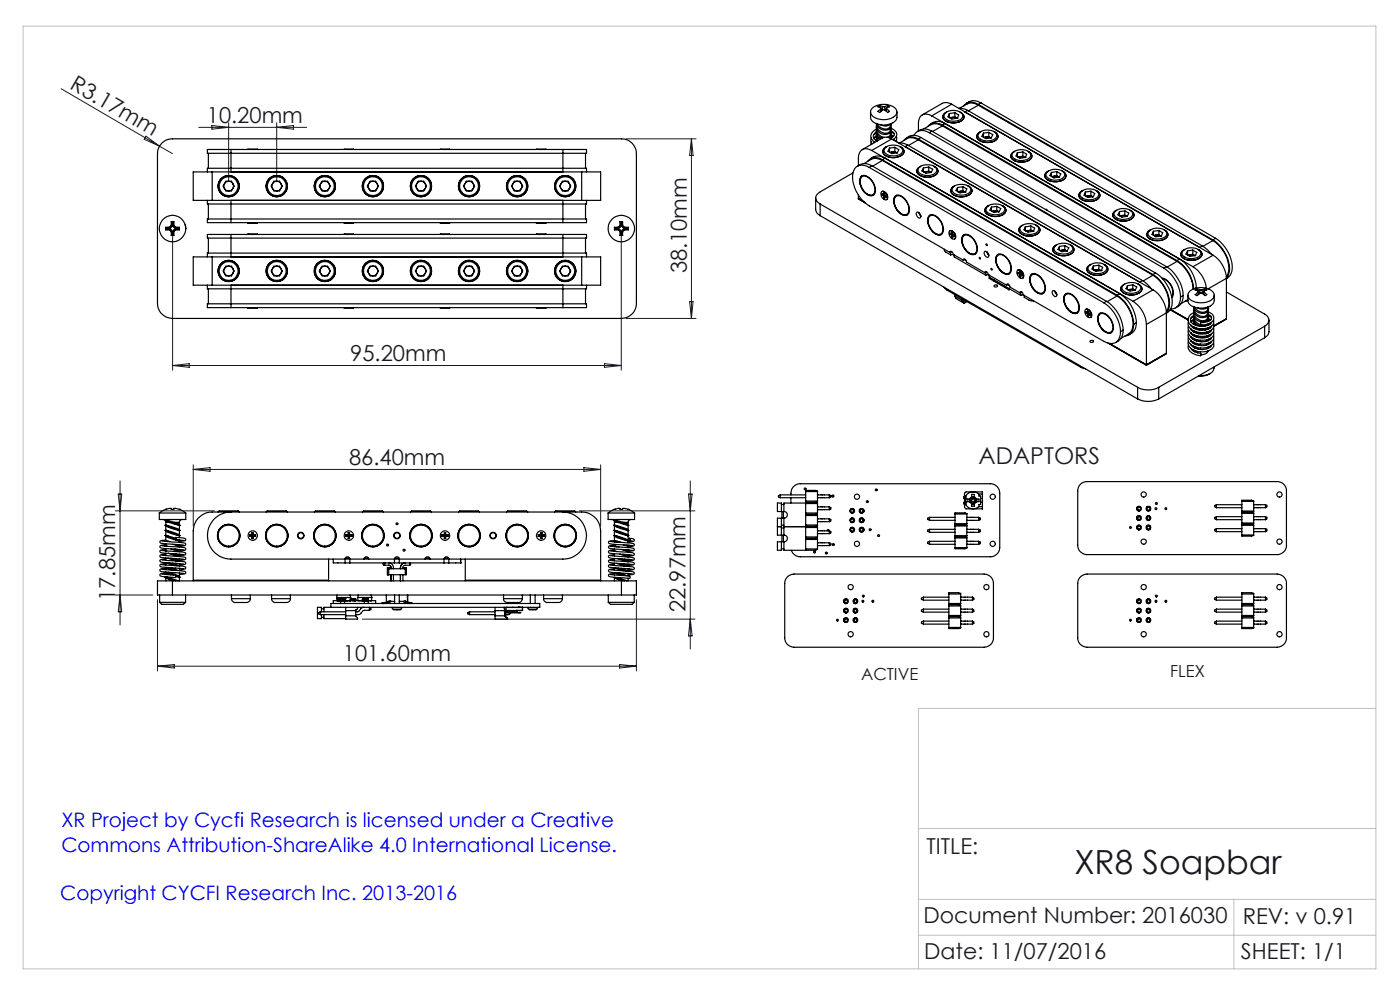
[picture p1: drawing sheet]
<svg xmlns="http://www.w3.org/2000/svg" width="297mm" height="210mm" viewBox="0 0 297 210" stroke-linecap="round" stroke-linejoin="round" font-family="sans-serif">
<defs><g id="words">
<text font-size="7.1" fill="#191924" x="227.9" y="185.4">XR8 Soapbar</text>
<text font-size="4.9" fill="#191924" x="207.6" y="98.4">ADAPTORS</text>
<g font-size="4.7" fill="#191924">
<text x="14.6" y="18.6" transform="rotate(30 14.6 18.6)">R3.17mm</text>
<text x="43.9" y="26">10.20mm</text>
<text x="145.7" y="58" transform="rotate(-90 145.7 58)">38.10mm</text>
<text x="74.3" y="76.5">95.20mm</text>
<text x="74" y="98.6">86.40mm</text>
<text x="24.5" y="127.5" transform="rotate(-90 24.5 127.5)">17.85mm</text>
<text x="145.4" y="129.8" transform="rotate(-90 145.4 129.8)">22.97mm</text>
<text x="72.7" y="140.3">101.60mm</text>
<text x="196.6" y="181.1">TITLE:</text>
<text x="195.9" y="195.9">Document Number: 2016030</text>
<text x="263.6" y="195.9">REV: v 0.91</text>
<text x="196.1" y="203.4">Date: 11/07/2016</text>
<text x="263.3" y="203.5">SHEET: 1/1</text>
</g>
<g font-size="4.2" fill="#00f">
<text x="13" y="175.5">XR Project by Cycfi Research is licensed under a Creative</text>
<text x="13" y="180.7">Commons Attribution-ShareAlike 4.0 International License.</text>
<text x="12.8" y="190.9">Copyright CYCFI Research Inc. 2013-2016</text>
</g>
<g font-size="3.5" fill="#191924">
<text x="248.2" y="143.7">FLEX</text>
<text x="182.7" y="144.2">ACTIVE</text>
</g>
</g></defs>
<path d="M4.9 5.5h287v200h-287zM291.9 150.3h-97.1v55.2M194.8 175.7h97.1M194.8 198.4h97.1M194.8 190.8h97.1M261.8 190.8v14.7" fill="none" stroke="#c0c0c0" stroke-width=".21"/>
<g fill="none" stroke="#191924" stroke-width=".21">
<path d="M13 18.8l20.8 12.2M31 28.9l2.8 2.1-3.2-1.4zM33.8 31l2.8 1.6M42.2 27h22.9M44.9 26.6l3.6 .4-3.6 .4zM48.5 26v12.5M58.7 26v12.5M58.7 27l3.6-.4v.8zM132.8 29.4h14.9M146.7 29.4v38.1M146.7 29.4l.3 3.6h-.7zM36.6 49.5v29"/>
<path d="M131.8 49.5v29M36.6 77.5h95.2M36.6 77.5l3.5-.4v.8zM128.2 77.1l3.6 .4-3.6 .4zM132.8 67.5h14.9M146.3 64h.7l-.3 3.5zM41 98.6v13M41 99.6h86.4M41 99.6l3.6-.4v.8zM123.9 99.2l3.5 .4-3.5 .4zM127.4 98.6v13M24.4 108.4h21.1"/>
<path d="M25.1 104.8h.7l-.3 3.6zM25.5 102v30.6M122.9 108.4h24.5M146 104.8h.8l-.4 3.6zM146.4 102v35.7M24.4 126.2h8M25.5 126.2l.3 3.6h-.7zM33.4 127.2v15.1M76.9 131.3h70.5M135 127.2v15.1M146.4 131.3l.4 3.6h-.8zM33.4 141.3h101.6"/>
<path d="M33.4 141.3l3.6-.3v.7zM131.4 141l3.6 .3-3.6 .4z"/>
</g>
<g fill="none" stroke="#000" stroke-width=".25">
<path d="M34.3 30.4a2.99 2.99 0 0 1 2.3-1h95.2a3.1 3.1 0 0 1 3.2 3.2v31.8a3.2 3.2 0 0 1-3.2 3.1h-95.2a3.2 3.2 0 0 1-3.2-3.1v-31.8a3.1 3.1 0 0 1 .9-2.2zM44 36.5v-.8h80.4v.8M44.2 32.5v3.2M45 36.5h-4v6h4M45 36.5h78.4M45 36.5v6M47.9 38.4h1.2l.6 1.1-.6 1h-1.2l-.6-1zM49 31.7h-5v.8h80.4v-.8h-5M49 31.7v4.8M49 31.7h70.4M52.6 31.7h2M58.1 38.4h1.2l.6 1.1-.6 1h-1.2l-.6-1z"/>
<path d="M68.3 38.4h1.2l.6 1.1-.6 1h-1.2l-.6-1zM73 31.7h2M78.5 38.4h1.2l.6 1.1-.6 1h-1.2l-.6-1zM88.7 38.4h1.2l.6 1.1-.6 1h-1.2l-.6-1zM93.4 31.7h2M98.9 38.4h1.2l.6 1.1-.6 1h-1.2l-.6-1zM109.1 38.4h1.2l.6 1.1-.6 1h-1.2l-.6-1zM113.8 31.7h2M119.3 38.4h1.2l.6 1.1-.6 1h-1.2l-.6-1zM119.4 31.7v4.8M123.4 36.5h4v6h-4M123.4 36.5v6"/>
<path d="M124.2 32.5v3.2M180.9 36.7l-6.9 4a1.35 1.35 0 0 0-1 1.3 1.35 1.35 0 0 0 1 1.3M182.4 38.2a3.5 3.5 0 0 0 1.6 3M182.6 37.5a1.28 1.28 0 0 1 1.9 .3 3.2 3.2 0 0 1 1.1 3.3 1.12 1.12 0 0 1-1.8 0 3.2 3.2 0 0 1-1.2-3.6zM182.8 37.5a1.41 1.41 0 0 1 1.9 .6 2.58 2.58 0 0 1 .6 3.1 1.95 1.95 0 0 1-2.5-1.4l-.2-.4a1.76 1.76 0 0 1 .2-1.9zM182.9 37.3l-.3 .4-.1 .5M184.4 35.5a2.11 2.11 0 0 0-2.4-.3 2.11 2.11 0 0 0-1.1 2 7.6 7.6 0 0 0 3.5 6.5l17.1 9.8M184.4 35.5l49.8 28.7M184.7 23.8a2.14 2.14 0 0 0 2.2 2.7 3.2 3.2 0 0 0 3.3-1.3l.1-1.4M184.7 33.6l.6-.3a2.56 2.56 0 0 1 2.4 .2l-.5 .4M184.8 30.1l-.1 .6M184.8 29.3a1.2 1.2 0 0 0 .2 1.2"/>
<path d="M184.9 31.9a1.72 1.72 0 0 0-2-.2 1.72 1.72 0 0 0-.8 1.8v1.6M184.9 31.9l55.5 32M185 35.2a2.56 2.56 0 0 0-3.1 .1M185 35.2l-.6 .3M185 35.2l49.7 28.7M185.1 22.9a4.1 4.1 0 0 1 5 .2 1.32 1.32 0 0 1-1.1 2 3.6 3.6 0 0 1-4.3-1 1.13 1.13 0 0 1 .4-1.2zM185.3 30l.2 .3M185.4 30.1h.1M185.5 30.2h-.1M185.9 28.8l-.5 .5 .5-.3M185.9 28a.99 .99 0 0 0-.7 1 .99 .99 0 0 0 .9 .9M185.9 26.2a1.89 1.89 0 0 0 2.9 1l.3-.6-.1-.4"/>
<path d="M185.9 29.7h-.2M185.9 28.2l-.6 .4M185.9 26.6a1.73 1.73 0 0 0 1.1 1.8 1.73 1.73 0 0 0 2-.5v-.9M185.9 27.4a1.51 1.51 0 0 0 1.2 1.9M185.9 28.4v.7l.2 .3M185.9 29.2v.6M186 27.4a1.54 1.54 0 0 0-1.2 1.2 1.54 1.54 0 0 0 .8 1.6M186 26.7v.1M186 27.5v.2M186 28.5v.1M186 29.3v.2M186.1 26.8a1.74 1.74 0 0 0 2.7 1.1l.1-.5"/>
<path d="M186.1 27.7a1.64 1.64 0 0 0 1.5 1.4M186.1 28.6l.2 .6M186.1 29.5v.4M186.1 26.3a1.79 1.79 0 0 0 2.7 .7l.1-.7M186.6 22.4l.7 .2M186.6 22.4l-.4 .2 .7 .3-.1 .2M186.6 22.4v.3M186.8 23.1l-.6 .5 .2 .1a.31 .31 0 0 0 .3 .1 .31 .31 0 0 0 .2-.2 .76 .76 0 0 1 1.3 .2l.4-.1a.25 .25 0 0 0 0-.3 .25 .25 0 0 0-.3-.1l-.2-.2M186.8 23.1l.1 .5M186.9 29.4l-.7-.1-.1 .3 .2 .2M186.9 23l.1 .5M187.2 33.9a2.11 2.11 0 0 0-3.1 .3"/>
<path d="M187.2 34a2.6 2.6 0 0 0-2.4-.2l-1.5 .9M187.2 33.9l49.8 28.7M187.2 34l49.8 28.8M187.2 34l-2.1 1.3M187.3 22.6h.4M187.3 22.6l-.1 .8M187.7 22.6v.8M187.7 31.4a2.78 2.78 0 0 1 3.7 .2 1.03 1.03 0 0 1-.9 1.3 2.45 2.45 0 0 1-2.9-.7zM187.9 31.2a1.05 1.05 0 0 0-.6 1.2 1.05 1.05 0 0 0 1 .8 3.1 3.1 0 0 0 3.4-.6 .93 .93 0 0 0-.6-1.4M188 23v.5M188.1 31.1l-.2 .1M188.1 23.1v.5"/>
<path d="M188.3 22.4l.4 .2-.7 .3 .1 .2M188.3 22.4l-.6 .2M188.3 22.4v.3M188.7 31.4v.9M188.9 26.3a1.66 1.66 0 0 1-2.2 .1M188.9 28a.98 .98 0 0 1-.7 1.2M188.9 27.1v.3M188.9 28.9v.4M189 28l.7 .4M189 27.9a.95 .95 0 0 1-.4 1.3M189 27.2a1.25 1.25 0 0 1 1.2 1 1.25 1.25 0 0 1-.7 1.4h-.1M189 27.8a.79 .79 0 0 1 .5 1.1l-.7 .4"/>
<path d="M189.1 28.6l.4 .3M189.2 29.5a1.88 1.88 0 0 0-2-.2l-4.3 2.4M189.2 29.5l55.4 32M189.2 29.5l-4.3 2.4M189.3 32.2l-.5 .2M189.3 32.2l1 .2M189.3 32.2l-.5 .1M189.4 29l-.4-.2 .1 .4M189.7 29.4l-.1 .3M189.8 31.2l.9 .5-.3 .7-1.2 .2-.8-.5 .3-.7M189.8 31.2l-1.1 .2M189.8 32.2l.5 .2"/>
<path d="M189.8 31.2v1M189.8 32.2h-.5M190.1 29.7l.2 .4M190.1 28.9l.1 .8-.2 .2M190.3 32.4h.1M190.7 30.3a3.1 3.1 0 0 1 1.9 .5M190.9 31.1l.2 .1M192.6 30.8l-.6 .3M192.6 30.8l49.8 28.7M194.8 29.5a2.23 2.23 0 0 0-3.1 .3M194.8 29.7a2.46 2.46 0 0 0-2.4-.3l-1.5 .9M194.8 29.5l49.8 28.7"/>
<path d="M194.8 29.7l49.8 28.7M194.8 29.7l-2.1 1.2M195 35.6a2.78 2.78 0 0 1 3.6 .1 1.03 1.03 0 0 1-.9 1.4 2.53 2.53 0 0 1-2.9-.8l-.1-.3zM195.2 35.4a1.04 1.04 0 0 0-.7 1.1 1.04 1.04 0 0 0 1 .9 2.97 2.97 0 0 0 3.4-.7 .94 .94 0 0 0-.6-1.3M195.3 35.3l-.1 .1M195.4 29.2a2.55 2.55 0 0 0-3.1 .1M195.4 29.2l-.6 .3M195.4 29.2l49.7 28.7M195.9 35.6v.8M196.5 36.4l-.4 .1M196.5 36.4l.9 .2M196.5 36.4l-.5 .1"/>
<path d="M197 35.4l.9 .5-.3 .7-1.2 .2-.8-.5 .3-.7M197 35.4l-1.1 .2M197 36.3l.4 .3M197 35.4v.9M197 36.3l-.5 .1M197.1 28.1a2.13 2.13 0 0 0-3.2 .6M197.1 28.1l49.8 28.8M197.4 26.3l.7-.4a2.56 2.56 0 0 1 2.4 .3l-.6 .3M197.4 36.6h.1M197.7 24.6a1.72 1.72 0 0 0-2-.2 1.72 1.72 0 0 0-.9 1.8v1.6M197.7 24.6l55.4 32M197.7 27.8a2.49 2.49 0 0 0-3.1 .1"/>
<path d="M197.7 27.8l-.6 .3M197.7 27.8l49.8 28.8M198.2 35.3l.1 .1M199.9 26.5a2.15 2.15 0 0 0-3.1 .4M199.9 26.7a2.46 2.46 0 0 0-2.4-.3l-1.5 .9M199.9 26.5l49.8 28.8M199.9 26.7l49.8 28.7M199.9 26.7l-2.1 1.2M200.4 24.2a2.65 2.65 0 0 1 3.8 .1 1.37 1.37 0 0 1-1.7 1.4 1.71 1.71 0 0 1-2.2-1.3zM200.7 23.9a1.05 1.05 0 0 0-.7 1.1 1.05 1.05 0 0 0 1 .9 2.91 2.91 0 0 0 3.5-1 1.15 1.15 0 0 0-.7-1M200.8 23.8l-.1 .1M201.4 24.1v.8"/>
<path d="M201.9 22.1a2.03 2.03 0 0 0-2-.2l-4.2 2.5M201.9 22.1l55.5 32M201.9 22.1l-4.2 2.5M202 24.9l-.4 .1M202 24.9l1 .2M202 24.9l-.5 .1M202.2 39.7a2.78 2.78 0 0 1 3.6 .2 1.03 1.03 0 0 1-.9 1.4 2.45 2.45 0 0 1-2.9-.8zM202.4 39.5a1.05 1.05 0 0 0-.7 1.2 1.05 1.05 0 0 0 1 .8 2.97 2.97 0 0 0 3.4-.6 .88 .88 0 0 0-.6-1.4M202.5 39.4l-.1 .1M202.6 24.8l.4 .3M202.6 23.9l.8 .5-.3 .7-1.2 .2-.8-.5 .3-.7M202.6 23.9l-1.2 .2"/>
<path d="M202.6 23.9v.9M202.6 24.8l-.6 .1M203 25.1h.1M203.1 39.8v.8M203.4 23h.8l1.1 .4M203.7 23.8l.1 .1M204.3 39.6l.8 .5-.3 .6-1.1 .2-.9-.5 .3-.6M204.3 39.6l-1.2 .2M204.3 39.6v.9M205.3 23.4l-.6 .4M205.3 23.4l49.8 28.8M205.4 39.4l.1 .1"/>
<path d="M207.5 22.1a2.22 2.22 0 0 0-3 .4M207.5 22.3a2.46 2.46 0 0 0-2.4-.2l-1.5 .9M207.5 22.3l-2.1 1.2M207.5 22.1l49.8 28.8M207.5 22.3l49.8 28.7M207.8 28.1a2.69 2.69 0 0 1 3.6 .4 1.16 1.16 0 0 1-1.2 1.3 2.24 2.24 0 0 1-2.7-1zM207.9 28a.96 .96 0 0 0-.7 1 .96 .96 0 0 0 .7 .9 3.2 3.2 0 0 0 3.7-.5 .94 .94 0 0 0-.5-1.4M208.1 27.9l-.2 .1M208.1 21.8a2.48 2.48 0 0 0-3.1 .1M208.1 21.8l-.6 .3M208.1 21.8l49.8 28.7M208.6 28.2v.9"/>
<path d="M209.2 29.1l-.4 .1M209.2 29.1l1 .1M209.2 29.1h-.5M209.8 28.1l.8 .5-.3 .6-1.1 .2-.9-.5 .3-.7M209.8 28.1l-1.2 .1M209.8 29l.4 .2M209.8 28.1v.9M209.8 29l-.6 .1M210.2 29.2h.1M210.9 27.9l.2 .1M214.8 32.5a2.65 2.65 0 0 1 3.9 .2 1.37 1.37 0 0 1-1.7 1.3 1.71 1.71 0 0 1-2.3-1.3zM215.1 32.2a1.05 1.05 0 0 0-.6 1.2 1.05 1.05 0 0 0 1 .8 3.1 3.1 0 0 0 3.3-.7 .94 .94 0 0 0-.5-1.3"/>
<path d="M215.3 32.1l-.2 .1M215.8 32.4v.9M216.4 33.2l-.4 .2M216.4 33.2l1 .2M216.4 33.2l-.5 .1M217 32.2l.8 .5-.3 .7-1.1 .2-.9-.5 .3-.7M217 32.2l-1.2 .2M217 33.2l.4 .2M217 32.2v1M217 33.2h-.6M217.4 33.4h.1M218.1 32.1l.2 .1"/>
<path d="M222.3 36.4a2.69 2.69 0 0 1 3.5 .4 1.36 1.36 0 0 1-1.6 1.4h-.9a1.16 1.16 0 0 1-1.3-1.6zM222.3 36.4a.97 .97 0 0 0-.7 .9 .97 .97 0 0 0 .7 .9 3.3 3.3 0 0 0 3.7-.5 .94 .94 0 0 0-.5-1.3M222.5 36.3l-.2 .1M223.1 36.6v.8M223.6 37.4l-.4 .1M223.6 37.4l1 .2M223.6 37.4l-.5 .1M224.2 36.4l.8 .5-.3 .7-1.1 .1-.9-.5 .4-.6M224.2 36.4l-1.1 .2M224.2 37.3l.4 .3M224.2 36.4v.9M224.2 37.3l-.6 .1"/>
<path d="M224.6 37.6h.1M225.3 36.3l.2 .1M35.1 48.2v.5M35.1 48.7l.9 .1M35.1 48.2l.2 .2M35.3 48.6h.7M35.3 48.4h.7M35.3 48.6l-.2 .1M35.3 48.4v.2M36 48.2h-.9M36 48.8l.3 .3M36 48.6l.4 .2 .1 .3"/>
<path d="M36 48.2v.2M36 48.6v.2M36.3 47.9l-.3 .3M36.3 49.1v.8M36.3 49.1h.2M36.3 47.9h.2M36.3 47h.6M36.3 47v.9M36.3 49.9h.6M36.3 47l.2 .2M36.5 47.9l-.2 .4-.3 .1M36.5 47.2h.2"/>
<path d="M36.5 49.8h.2M36.5 47.2v.7M36.5 49.1v.7M36.5 49.8l-.2 .1M36.7 47.9l.2 .4 .3 .1M36.7 49.1h.2M36.7 47.9h.2M36.7 47.2v.7M36.7 49.1v.7M36.7 49.8l.2 .1M36.9 47v.9M36.9 47l-.2 .2"/>
<path d="M36.9 47.9l.3 .3M36.9 49.1v.8M37.2 48.8l-.3 .3M37.2 48.2h.9M37.2 48.6l-.4 .2-.1 .3M37.2 48.6h.7M37.2 48.4h.7M37.2 48.2v.2M37.2 48.6v.2M37.9 48.6l.2 .1M37.9 48.4v.2M38.1 48.7l-.9 .1"/>
<path d="M38.1 48.2v.5M38.1 48.2l-.2 .2M39.3 47.7l.1 .8M44 54.5v-.8h80.4v.8M44 42.5v.8h80.4v-.8M44.2 43.3v3.2M44.2 50.5v3.2M45 54.5h-4v6h4M45 54.5h78.4M45 42.5h78.4M45 54.5v6M47.9 56.5h1.2l.6 1-.6 1h-1.2l-.6-1z"/>
<path d="M49 49.7h-5v.8h80.4v-.8h-5M49 47.2h-5v-.7h80.4v.7h-5M49 42.5v4.7M49 49.7v4.8M49 49.7h70.4M49 47.2h70.4M52.6 49.7h2M52.6 47.2h2M58.1 56.5h1.2l.6 1-.6 1h-1.2l-.6-1zM68.3 56.5h1.2l.6 1-.6 1h-1.2l-.6-1zM73 47.2h2M73 49.7h2"/>
<path d="M78.5 56.5h1.2l.6 1-.6 1h-1.2l-.6-1zM88.7 56.5h1.2l.6 1-.6 1h-1.2l-.6-1zM93.4 47.2h2M93.4 49.7h2M98.9 56.5h1.2l.6 1-.6 1h-1.2l-.6-1zM109.1 56.5h1.2l.6 1-.6 1h-1.2l-.6-1zM113.8 47.2h2M113.8 49.7h2M119.3 56.5h1.2l.6 1-.6 1h-1.2l-.6-1zM119.4 42.5v4.7M119.4 49.7v4.8M123.4 54.5h4v6h-4"/>
<path d="M123.4 54.5v6M124.2 43.3v3.2M124.2 50.5v3.2M130.4 48.2v.5M130.4 48.7l.8 .1M130.4 48.2l.1 .2M130.5 48.6l-.1 .1M130.5 48.6h.7M130.5 48.4h.7M130.5 48.4v.2M131.2 48.2h-.8M131.2 48.8l.3 .3"/>
<path d="M131.2 48.6l.4 .1 .1 .4M131.2 48.2v.2M131.2 48.6v.2M131.5 47.9l-.3 .3M131.5 49.1l.1 .8M131.5 49.1h.2M131.5 47.9h.2M131.6 47h.5M131.6 47l-.1 .9M131.6 49.9h.5M131.6 47l.1 .2M131.7 47.9l-.2 .4-.3 .1"/>
<path d="M131.7 47.2v.7M131.7 49.1v.7M131.7 49.8l-.1 .1M131.7 47.2h.2M131.7 49.8h.2M131.9 47.9l.3 .4 .2 .1M131.9 49.1h.2M131.9 47.9h.2M131.9 47.2v.7M131.9 49.1v.7M131.9 49.8l.2 .1M132.1 47v.9"/>
<path d="M132.1 47l-.2 .2M132.1 47.9l.3 .3M132.1 49.1v.8M132.4 48.8l-.3 .3M132.4 48.2h.9M132.4 48.6l-.4 .2-.1 .3M132.4 48.2v.2M132.4 48.6v.2M132.4 48.6h.7M132.4 48.4h.7M133.1 48.6l.2 .1M133.1 48.4v.2"/>
<path d="M133.3 48.7l-.9 .1M133.3 48.2v.5M133.3 48.2l-.2 .2M173 42v2.4a1.6 1.6 0 0 0 1 1.3M174 43.3l67.3 38.9M174 43.3v2.4M174 45.7l67.3 38.9M182.1 41.4v.8l1.4 .8M182.1 42.1l1.2 .7M184 41.2l.3 .2M184.3 41.3l1 .1M187 40.6a1.1 1.1 0 0 1 1.1 .6 1.1 1.1 0 0 1-.1 1.2 1.22 1.22 0 0 1-1-1.8z"/>
<path d="M187.1 40.6a1.07 1.07 0 0 1 1.1 .6 1.07 1.07 0 0 1-.1 1.2M187.1 41.4l.4 .1M187.3 41.3l.7 .3M187.3 41.2v.1M187.3 41.3l-.2 .1M187.5 41.3v-.4l.2 .2v1l-.2-.2M187.5 41.5v.4M187.5 41.3l-.4-.2v.3M187.5 41.3h.2M187.7 41.4l-.2 .1M187.7 41.8l-.2 .1M187.8 41.5l.2 .2v.2l-.3-.2z"/>
<path d="M189.7 42.4a3.6 3.6 0 0 0 1.8 3.1M189.8 41.7a1.28 1.28 0 0 1 1.9 .2 2.87 2.87 0 0 1 .9 3.6 1.93 1.93 0 0 1-2.6-1.3l-.4-1.4zM190 41.7a1.96 1.96 0 0 1 2.5 1.4l.3 .9a1.1 1.1 0 0 1-.4 1.5 1.1 1.1 0 0 1-1.5-.4 2.8 2.8 0 0 1-.9-3.4zM190.1 41.4l-.3 .5-.1 .4M191.5 45.5l1 .1M194.5 45a.83 .83 0 0 1 .7 1.2 .83 .83 0 0 1-.7-1.2zM194.9 45.1l.4 .7M195 45.2l.3 .5M196.9 46.6a3.5 3.5 0 0 0 1.5 3M197 45.9a1.28 1.28 0 0 1 1.9 .2 2.99 2.99 0 0 1 .9 3.6 1.95 1.95 0 0 1-2.6-1.4l-.3-.9a1.86 1.86 0 0 1 .1-1.5zM197.2 45.9a1.95 1.95 0 0 1 2.5 1.4l.3 .9a1.06 1.06 0 0 1-.1 1.1 1.06 1.06 0 0 1-1.1 .4 3.1 3.1 0 0 1-1.8-3.6zM197.3 45.6l-.3 .4-.1 .5"/>
<path d="M198.4 49.6l.3 .1M198.8 49.7h.9M200.3 52.9l.1 .4 1.3 .8M201.5 49a1.08 1.08 0 0 1 1 .5 1.08 1.08 0 0 1-.1 1.2 1.21 1.21 0 0 1-.9-1.7zM201.5 53.5l.1-.2h.3l.3 .7 2.1 1.2M201.5 49a1.07 1.07 0 0 1 1.1 .5 1.07 1.07 0 0 1-.1 1.2M201.5 49.7l.4 .2M201.7 54.1h.7v.4l6.7 3.9M201.7 53.4v.7M201.8 49.6l.3 .2M201.8 49.6h.1M201.8 49.6l-.3 .1"/>
<path d="M201.8 53.4h.1M201.9 53.3l-.4 .2M201.9 49.6v-.4l.2 .2v.4l.3 .1M201.9 49.9v.4M201.9 49.6l-.4-.1v.2M202.1 50.2h.1M202.1 49.4v.3l-.2-.1M202.1 49.8v.4M202.1 49.8l-.2 .1M202.1 50.2l-.2 .1M202.1 50v.4l-.2-.1M202.4 49.9v.3l-.3-.2"/>
<path d="M202.4 50l-.2-.2-.1 .2M203.7 40.6l-.4 .1M203.7 40.6l1 .1M203.7 40.6l-.5 .1M204.1 50.7a3.6 3.6 0 0 0 1.8 3.2M204.2 50a1.28 1.28 0 0 1 1.9 .3 2.87 2.87 0 0 1 .9 3.5 1.97 1.97 0 0 1-2.6-1.3l-.4-1.4zM204.3 40.5l.4 .2M204.3 40.5l-.6 .1M204.3 55.2a.41 .41 0 0 1 .6-.2 .41 .41 0 0 1 .1 .6l3.9 2.2M204.4 50a1.95 1.95 0 0 1 2.5 1.5l.2 .4a1.3 1.3 0 0 1-.7 2 2.93 2.93 0 0 1-2.1-3.6zM204.5 55.1l.5 .2M204.6 49.8l-.4 .4-.1 .5"/>
<path d="M204.7 40.7h.1M204.7 55l-.4 .2M206 53.8l.9 .1M208.9 57.8l.3-.2 .3 .3 .1 .3 3.9 2.3M208.9 53.3a.83 .83 0 0 1 .7 1.3 .83 .83 0 0 1-.7-1.3zM209.1 58.4h.7M209.1 57.7v.7M209.2 51.8h.1l.1 .3zM209.2 57.7l.1-.1-.4 .2M209.4 53.4l.4 .7M209.4 53.5l.4 .5M209.6 43.7a1.04 1.04 0 0 0-.7 1.2 1.04 1.04 0 0 0 1.1 .8 2.97 2.97 0 0 0 3.3-.7 .94 .94 0 0 0-.5-1.3"/>
<path d="M209.7 43.6a2.94 2.94 0 0 1 3.4 .5 1.22 1.22 0 0 1-1.4 1.4 1.99 1.99 0 0 1-2.5-1.1zM209.8 43.6l-.2 .1M209.8 58.3v.5l6.7 3.8M210 58.9l-.2 .1 4.3 2.5M210.2 57h.2v.3zM210.3 43.9v.9M210.9 59.5l3.2 1.8M210.9 59.5v.1M210.9 44.8l-.4 .1M210.9 44.8l1 .1M210.9 44.8h-.5M210.9 59.4v.1"/>
<path d="M211.3 54.9a3.5 3.5 0 0 0 1.6 3M211.5 54.2a1.24 1.24 0 0 1 1.8 .2 2.94 2.94 0 0 1 .9 3.6 1.95 1.95 0 0 1-2.5-1.4l-.4-.9a1.86 1.86 0 0 1 .2-1.5zM211.5 44.7l.4 .2M211.5 43.8l.8 .4-.3 .7-1.1 .2-.9-.5 .3-.7M211.5 43.8l-1.2 .1M211.5 43.8v.9M211.5 44.7l-.6 .1M211.7 54.2a1.95 1.95 0 0 1 2.4 1.4l.3 .9a1.06 1.06 0 0 1-.1 1.1 1.06 1.06 0 0 1-1 .4 3.1 3.1 0 0 1-1.8-3.6zM211.8 53.9l-.4 .5-.1 .4M211.9 44.9h.1M212.6 43.6l.2 .1M212.9 57.9l.2 .1"/>
<path d="M213.2 58l.9 .1M215.8 57.5a.72 .72 0 0 1 1.2 .4l.1 .3a.54 .54 0 0 1-.5 .8l-.4-.2-.4-.5zM215.9 57.3a1.07 1.07 0 0 1 1.1 .5 1.07 1.07 0 0 1-.1 1.2M216 58l.3 .2M216.2 57.9l.3 .2M216.2 57.9h.1M216.2 57.9l-.2 .1M216.3 58v-.4l.2 .1v.4l.4 .2M216.3 58.2v.4M216.3 58l-.3-.2v.2M216.5 58.5h.1M216.5 57.7v.3h-.2"/>
<path d="M216.5 58.1v.4M216.5 58.1l-.2 .1M216.5 58.5l-.2 .1M216.5 58.3v.4l-.2-.1M216.6 48a2.78 2.78 0 0 1 3.7 .2 1.03 1.03 0 0 1-1 1.4 2.45 2.45 0 0 1-2.9-.8v-.3zM216.8 47.9a1.05 1.05 0 0 0-.6 1.1 1.05 1.05 0 0 0 1 .9 2.97 2.97 0 0 0 3.3-.7 .88 .88 0 0 0-.5-1.3M216.9 58.3v.2l-.4-.2M216.9 58.3l-.3-.1-.1 .1M217 47.8l-.2 .1M217.5 48.1v.8M218.1 48.9l-.4 .1M218.1 48.9l1 .2"/>
<path d="M218.1 48.9l-.5 .1M218.5 59a3.4 3.4 0 0 0 1.8 3.2M218.7 58.3a1.28 1.28 0 0 1 1.9 .3 3.2 3.2 0 0 1 1 3.3 1.14 1.14 0 0 1-1.8 .1 3.3 3.3 0 0 1-1.1-3.7zM218.7 47.9l.8 .5-.3 .7-1.1 .1-.9-.5 .3-.6M218.7 47.9l-1.2 .2M218.7 48.8l.4 .3M218.7 47.9v.9M218.7 48.8l-.6 .1M218.9 58.3a1.95 1.95 0 0 1 2.4 1.5l.2 .4a1.29 1.29 0 0 1-.7 2 2.95 2.95 0 0 1-2.1-3.6zM219 58.1l-.5 .9M219.1 49.1h.1M219.8 47.8l.2 .1"/>
<path d="M221.9 44.5l.1-.1 .1 .2M223.8 52.2a2.73 2.73 0 0 1 3.7 .2 1.03 1.03 0 0 1-.9 1.4 2.53 2.53 0 0 1-3-.8v-.3zM224 52a1.04 1.04 0 0 0-.6 1.2 1.04 1.04 0 0 0 1 .8 2.97 2.97 0 0 0 3.3-.6 .94 .94 0 0 0-.5-1.4M224.2 51.9l-.2 .1M224.8 52.3v.8M225.3 53.1l-.4 .1M225.3 53.1l1 .1M225.3 53.1l-.5 .1M225.9 52.1l.8 .5-.3 .6-1.1 .2-.9-.5 .4-.6M225.9 52.1l-1.1 .2M225.9 53l.4 .2M225.9 52.1v.9"/>
<path d="M225.9 53l-.6 .1M226.3 53.2h.1M227 51.9l.2 .1M229.2 40.8a2.61 2.61 0 0 1 3.8 .2 1.13 1.13 0 0 1-1.2 1.3 2.24 2.24 0 0 1-2.7-1zM229.5 40.5a1.05 1.05 0 0 0-.6 1.2 1.05 1.05 0 0 0 1 .8 2.73 2.73 0 0 0 3.4-.9 1.04 1.04 0 0 0-.6-1.1M229.7 40.4l-.2 .1M230.3 40.7v.9M230.8 41.5l-.4 .2M230.8 41.5l1 .2M230.8 41.5l-.4 .1M231 56.4a2.78 2.78 0 0 1 3.7 .1 1.03 1.03 0 0 1-.9 1.4 2.45 2.45 0 0 1-2.9-.8l-.1-.2zM231.2 56.2a1.05 1.05 0 0 0-.6 1.2 1.05 1.05 0 0 0 1 .8 2.97 2.97 0 0 0 3.3-.7 .94 .94 0 0 0-.5-1.3"/>
<path d="M231.4 56.1l-.2 .1M231.4 40.6l.8 .5-.2 .6-1.2 .2-.8-.5 .3-.7M231.4 40.6l-1.1 .1M231.4 41.5l.4 .2M231.4 40.6v.9M231.4 41.5h-.6M231.8 41.7h.1M232 56.4v.8M232.5 40.4l.2 .1M232.6 57.2l-.5 .2M232.6 57.2l.9 .2M232.6 57.2l-.5 .1"/>
<path d="M233.1 56.3l.8 .4-.3 .7-1.1 .2-.8-.5 .3-.7M233.1 56.3l-1.1 .1M233.1 57.1l.4 .3M233.1 56.3v.8M233.1 57.1l-.5 .1M233.5 57.4h.1M234.2 56.1l.2 .1M236.7 44.7a2.69 2.69 0 0 1 3.6 .4 1.18 1.18 0 0 1-1.3 1.4 2.22 2.22 0 0 1-2.7-1v-.3zM236.7 44.7a1.05 1.05 0 0 0-.6 1.2 1.05 1.05 0 0 0 1 .8 2.79 2.79 0 0 0 3.5-1 1.04 1.04 0 0 0-.7-1M236.9 44.6l-.2 .1M237.5 44.9v.8M238.1 45.7l-.4 .2"/>
<path d="M238.1 45.7l.9 .2M238.1 45.7l-.5 .1M238.6 44.7l.9 .5-.4 .7-1.1 .2-.8-.5 .3-.7M238.6 44.7l-1.1 .2M238.6 45.6l.4 .3M238.6 44.7v.9M238.6 45.6l-.5 .1M239 45.9h.1M239.7 44.6l.2 .1M242.4 59.5l1.9 1.8M242.4 59.5l-.6 .4M243.9 48.9a2.69 2.69 0 0 1 3.6 .4 1.13 1.13 0 0 1-1.2 1.3 2.24 2.24 0 0 1-2.8-.9z"/>
<path d="M243.9 48.9a.96 .96 0 0 0-.6 .9 .96 .96 0 0 0 .6 .9 2.79 2.79 0 0 0 3.9-.8 1.04 1.04 0 0 0-.7-1M244.1 48.7l-.2 .2M244.6 58.2a7.6 7.6 0 0 1 3.4 7l-.6 1.1M244.6 58.4a6.9 6.9 0 0 1 3.2 7l-.4 .7M244.6 58.4l-2.1 1.2M244.7 49.1v.8M245.1 57.9a7.5 7.5 0 0 1 3.5 7 2.08 2.08 0 0 1-1.2 1.5M245.1 57.9l-.5 .3M245.3 49.9l-.4 .1M245.3 49.9l.9 .2M245.3 49.9h-.5M245.9 48.9l.8 .5-.3 .7-1.2 .1-.8-.5 .3-.6"/>
<path d="M245.9 48.9l-1.2 .2M245.9 49.8l.3 .3M245.9 48.9v.9M245.9 49.8l-.6 .1M246.2 50.1h.1M246.5 59a3.2 3.2 0 0 1 2.3 3.9l-.2 .2M246.6 59.2a2.86 2.86 0 0 1 2 3.7M246.9 56.9a8 8 0 0 1 3.5 6.1M246.9 48.7l.2 .2M247.5 56.6a8 8 0 0 1 3.5 6.1M247.5 56.6l-.6 .3M249.7 55.3a7.8 7.8 0 0 1 3.5 6"/>
<path d="M249.7 55.3l.6-.3a7.8 7.8 0 0 1 3.5 6.1h-.1M249.7 55.4a7.4 7.4 0 0 1 3.4 5.9M249.7 55.4l-2.1 1.2M251.1 53a2.69 2.69 0 0 1 3.6 .5 1.18 1.18 0 0 1-1.2 1.3 2.22 2.22 0 0 1-2.7-1v-.3zM251.1 53a1.05 1.05 0 0 0-.6 1.2 1.05 1.05 0 0 0 1 .8 2.79 2.79 0 0 0 3.5-.9 1.01 1.01 0 0 0-.7-1.1M251.3 52.9l-.2 .1M251.9 53.2v.9M252.5 54l-.4 .2M252.5 54l1 .2M252.5 54l-.5 .1M253 53l.9 .5-.3 .7-1.2 .2-.8-.5 .3-.7M253 53l-1.1 .2"/>
<path d="M253 54l.5 .2M253 53v1M253 54h-.5M253.1 56.6a6.1 6.1 0 0 1 2.8 4.5M253.5 54.2h.1M254.1 52.9l.2 .1M255.1 52.2l1 .7 .9 1.1M255.1 52.2l-.6 .3M257.3 50.9a7.4 7.4 0 0 1 3.4 6.9l-.5 1.2M257.3 51a6.9 6.9 0 0 1 3.2 7l-.4 .7M257.3 51l-2.1 1.2M257.4 54.1a6.3 6.3 0 0 1 2.8 4.9"/>
<path d="M257.4 54.1l-4.3 2.5M257.9 50.5a7.6 7.6 0 0 1 3.4 7 2.08 2.08 0 0 1-1.1 1.6M257.9 50.5l-.6 .4M260.2 59v8.7l-2.7 1.5M260.2 59l-3.9 2.3M44 60.5v.8h80.4v-.8M44.2 61.3v3.1M45 60.5h78.4M49 65.3h-5v-.9h80.4v.9h-5M49 60.5v4.8M49 65.3h70.4M52.6 65.3h2"/>
<path d="M73 65.3h2M93.4 65.3h2M113.8 65.3h2M119.4 60.5v4.8M124.2 61.3v3.1M200.3 60.9l.5 .6 28.5 16.4 1 .3M202.6 62.9l1.5 .8M202.6 62.5v.4M202.6 62.9l.2 .4 1.7 1M204.1 63.7v.1M204.1 63.4v.3M204.1 63.8l.4 .3"/>
<path d="M204.5 63.6l-.4 .2M204.5 64.1v.2M204.9 63.9l-.4 .2M205.1 64l-.6 .3M210.9 60.6a.35 .35 0 0 1 .4-.2 .35 .35 0 0 1 .2 .4l-.4 .1zM213.5 60.5l.1-.3 .3 .1 .3 .6 2.2 1.2M213.7 60.4l.5 .2M213.9 60.3l-.4 .2M214.1 61.3v.2M214.1 61.3h.1M214.3 61.3l-.2 .2M216.4 62.1l.1-.2h.2l.4 .6 17.1 9.9a2.15 2.15 0 0 0 2.5 .3 2.15 2.15 0 0 0 1-2.3"/>
<path d="M216.5 62.6h.8v.5l1 .6 1 .1M216.5 62v.6M216.6 61.9h.1M216.7 61.9l-.3 .2M220.4 62.2h1M223.3 61.7a.83 .83 0 0 1 .7 1.2 .83 .83 0 0 1-.7-1.2zM223.8 61.8l.4 .7M223.9 61.8l.3 .6M225.7 63.2a3.5 3.5 0 0 0 1.6 3M226.1 62.5a1.91 1.91 0 0 1 2.4 1.5l.3 .8a1.08 1.08 0 0 1-.4 1.5 1.08 1.08 0 0 1-1.4-.4 2.96 2.96 0 0 1-1.1-3.1zM226.1 62.3a1.85 1.85 0 0 1 2.3 1.2l.6 1.4a1.11 1.11 0 0 1-.2 1.2 1.11 1.11 0 0 1-1 .4 3.4 3.4 0 0 1-2.1-3.7zM226.2 62.3l-.4 .4-.1 .4"/>
<path d="M227.3 66.2l.2 .1M227.6 66.3l1 .1M230.3 65.6a1.11 1.11 0 0 1 1 .6 1.11 1.11 0 0 1 0 1.2 1.17 1.17 0 0 1-1-1.8zM230.4 65.6a1.09 1.09 0 0 1 1 .6 1.09 1.09 0 0 1 0 1.1M230.4 66.3l.4 .3M230.6 66.2l.3 .2M230.6 66.2h.1M230.6 66.2l-.2 .1M230.8 66.3v-.4l.2 .1v.4l.3 .2M230.8 66.6v.3M230.8 66.3l-.4-.2v.2M230.9 66.8h.1"/>
<path d="M230.9 66v.3h-.1M230.9 66.4v.4M230.9 66.4l-.1 .2M230.9 66.8l-.1 .1M231 66.7v.4l-.2-.2M231.2 72.3a.34 .34 0 0 1 .5-.1 .34 .34 0 0 1 .2 .4h-.6zM231.3 66.6v.2l-.3-.1M231.3 66.6l-.3-.1v.2M232.9 67.4a3.5 3.5 0 0 0 1.8 3.1M233.1 66.7a1.24 1.24 0 0 1 1.9 .2 3.3 3.3 0 0 1 1 3.3 1.14 1.14 0 0 1-1.8 .1 3.5 3.5 0 0 1-1.3-3.3zM233.3 66.7a1.95 1.95 0 0 1 2.5 1.4l.1 .5a1.27 1.27 0 0 1-.7 1.9 2.95 2.95 0 0 1-2.1-3.6zM233.4 66.4l-.4 .9"/>
<path d="M234.2 64.2a7.8 7.8 0 0 1 3.5 6.2M234.7 63.9a7.8 7.8 0 0 1 3.6 6.1M234.7 63.9l-.5 .3M234.8 70.5l.5 .2 .5-.2M235.1 72.8l8.1 4.7M235.3 72.8l7.9 4.6 4.2-2.4M237 62.6a7.9 7.9 0 0 1 3.5 6.1M237 62.6l.5-.3a7.9 7.9 0 0 1 3.6 6.1M237 62.8a7 7 0 0 1 3.2 7 3.4 3.4 0 0 1-2.4 1.9M237 62.8l-2.1 1.2M238.3 70a2.54 2.54 0 0 1-1.6 2.7M238.3 60.5a2.74 2.74 0 0 1 3.6 .2 1.03 1.03 0 0 1-1 1.4 2.5 2.5 0 0 1-2.8-.8l-.1-.3z"/>
<path d="M238.3 70l-.6 .4M238.4 60.4a1.05 1.05 0 0 0-.6 1.1 1.05 1.05 0 0 0 1 .9 2.97 2.97 0 0 0 3.3-.7 .94 .94 0 0 0-.5-1.3M238.6 60.2l-.2 .2M239.2 60.6v.8M239.7 61.4l-.3 .1M239.7 61.4l1 .2M239.7 61.4l-.4 .1M240.3 61.3l.4 .3M240.3 60.4l.9 .5-.4 .7-1.1 .1-.8-.5 .3-.6M240.3 60.4l-1.1 .2M240.3 60.4v.9M240.3 61.3l-.6 .1"/>
<path d="M240.4 63.9a6.5 6.5 0 0 1 2.8 4.9M240.5 68.7a2.19 2.19 0 0 1-1.8 2.6M240.7 61.6h.1M241.1 68.4a2.5 2.5 0 0 1-1.6 2.6M241.1 68.4l-.6 .3M241.4 60.2l.2 .2M243.2 68.8v8.7M244.6 61.5a6.3 6.3 0 0 1 2.8 4.9M244.6 61.5l-4.2 2.4M247.4 66.4v8.6l-4.2 2.5M247.4 66.4l-4.2 2.4M248.2 65.7l3.9 2.2"/>
<path d="M248.3 65.6l3.8 2.2M250.4 63a2.11 2.11 0 0 1-2 2.5M251 62.7a2.53 2.53 0 0 1-1.6 2.6M251 62.7l-.6 .3M252 63.8l-.6 .1M252 62.6v1.1M252 63.6l-1.4 .8M252.1 71.5a1.64 1.64 0 0 0 1.5 2.1 3.1 3.1 0 0 0 3.9-1l-.1-.6M252.1 72.3a1.64 1.64 0 0 0 1.5 2.1 3.1 3.1 0 0 0 3.9-1l-.1-.6M252.1 70.7a1.66 1.66 0 0 0 1.5 2.1 3.4 3.4 0 0 0 3.8-.8v-.9M252.1 69.9a1.26 1.26 0 0 0 .8 1.7 3.4 3.4 0 0 0 4.6-.6l-.1-.7M252.1 69.1a1.26 1.26 0 0 0 .8 1.7 3.6 3.6 0 0 0 4.5-.4v-.9"/>
<path d="M252.1 68.3a1.26 1.26 0 0 0 .8 1.7 3.6 3.6 0 0 0 4.5-.4v-.9M252.1 73.2a1.26 1.26 0 0 0 .8 1.7l.7 .3 1.1 .3M252.4 61.7a3.9 3.9 0 0 1 5 .3 1.3 1.3 0 0 1-1 2 4 4 0 0 1-4.2-.8 1.07 1.07 0 0 1 .2-1.5zM252.6 73a3 3 0 0 0 4.4 .4v-.1M252.6 72.2a3.1 3.1 0 0 0 4.4 .4v-.1M252.6 71.4a2.99 2.99 0 0 0 3.8 .8l.6-.6M252.6 70.5a3 3 0 0 0 4.4 .4v-.1M252.6 69.7a3 3 0 0 0 4.4 .4v-.1M252.6 68.9a3 3 0 0 0 4.4 .4v-.1M252.6 73.8a2.35 2.35 0 0 0 2.1 1.2M252.7 72.3h.1M252.7 71.5h.1"/>
<path d="M252.7 70.7h.1M252.7 69.8v.1M252.7 69v.1M252.7 73.1v.1M252.7 68.2h.1M252.8 71.5l-.1 .1M252.8 70.7l-.1 .1M252.8 69.9h-.1M252.8 69.1h-.1M252.8 72.3l-.1 .1M253 71.1l.2-.1v.2M253 72.7l.3-.1-.1 .3"/>
<path d="M253 71.9l.2-.1v.2M253.2 67.7l-.5 .6 .6-.4M253.2 65.1a1.9 1.9 0 0 0 3 1l.2-.6-.1-.4M253.2 69.3v.3M253.2 70.1v.3M253.2 68.6l-.2 .1M253.2 66.9a.98 .98 0 0 0-.7 .9 .98 .98 0 0 0 .7 .9 3.2 3.2 0 0 0 3.8-.2v-.1M253.2 74.3l.2 .3M253.2 70.2l-.2 .1M253.2 69.3l-.2 .2M253.3 73.4l.2 .5M253.3 67.1l-.7 .4"/>
<path d="M253.3 65.4a1.73 1.73 0 0 0 .7 1.8 1.73 1.73 0 0 0 1.9 0 1 1 0 0 0 .4-1.3M253.3 67.2a1.73 1.73 0 0 0 .7 1.8 1.73 1.73 0 0 0 1.9 0l.3-.2M253.3 68.1l-.1 .7M253.3 72.6l.3 .5M253.3 73.5l-.1 .2M253.3 66.4a1.75 1.75 0 0 0 2.8 1.3l.1-.5M253.3 67.3l.1 .2a1.69 1.69 0 0 0 1.6 1.4M253.3 68.2l.2 .7M253.3 69.4l.2 .3M253.3 72.1l.1-.2 .4 .4M253.3 74.6h.1M253.3 65.5v.2"/>
<path d="M253.3 71l.1 .3M253.3 72.7v.2M253.3 73.6v.2M253.3 70.3l.1 .2M253.4 65.7a1.71 1.71 0 0 0 2.7 1l.1-.5M253.4 65.1a1.77 1.77 0 0 0 2.7 .8l.1-.5M253.5 71.1l.6 .5M253.6 70.3l.7 .5M253.6 74.4l.5 .5M253.7 73.6l.6 .5M253.7 69.6l1.1 .5M253.8 72.8l.7 .5"/>
<path d="M253.9 61.3l.7 .2M253.9 61.3l-.4 .2 .4 .1a.22 .22 0 0 1 .3 .1 .22 .22 0 0 1 0 .3M253.9 61.3v.3M254 72.1l1 .4M254.2 62l-.7 .5 .3 .1a.27 .27 0 0 0 .3 .1 .27 .27 0 0 0 .1-.3 .76 .76 0 0 1 1.4 .2h.3a.25 .25 0 0 0 0-.3 .25 .25 0 0 0-.2-.1l-.3-.2M254.2 62v.5M254.2 61.8l.1 .6M254.6 61.5h.4M254.6 61.5l-.1 .8M254.7 75v.5zM254.7 75.1l.4 .1M255 61.5l.1 .8"/>
<path d="M255.3 61.8v.6M255.4 62v.5M255.6 61.3l.4 .2-.6 .2v.3M255.6 61.3l-.6 .2M255.6 61.3v.3M255.8 69.7l-.4 .1-.8-.1M256 70.4a1.29 1.29 0 0 1-1.6 .1M256.1 71.2a1.4 1.4 0 0 1-2 .1M256.1 72l-.5 .5M256.2 72.8l-.3 .4M256.2 65.1a1.74 1.74 0 0 1-2.1 .2M256.2 73.7l-.2 .3"/>
<path d="M256.2 68v.2M256.2 74.5l-.1 .2M256.3 69.8v-.2l-.7 .4M256.3 65.1v.3M256.3 66v.2M256.3 66.9v.3M256.3 67.8v.2M256.3 68.7v.2M256.3 70.5v.2M256.3 66.8a1.16 1.16 0 0 1-.3 1.2 1.16 1.16 0 0 1-1.3 .3 1.5 1.5 0 0 1-1.4-2 1.55 1.55 0 0 0-1.2 1.3 1.55 1.55 0 0 0 .8 1.6 3.6 3.6 0 0 0 4.5-.5v-.8M256.3 67.7l.1 .4M256.3 74.4a1.43 1.43 0 0 1-1.6 .8"/>
<path d="M256.3 71.3l.1 .1M256.3 72.2v.1M256.3 67.8l.4 .1M256.3 67l.7 .4M256.3 67.5l.5 .3M256.3 69.5l.1 .3M256.3 71.2l-.2 .3M256.4 66.2a1.23 1.23 0 0 1 1.1 1.1 1.23 1.23 0 0 1-.9 1.3l-.8 .3h-1.1v-.5a1.94 1.94 0 0 0 2.3-1l-.7-.7M256.4 68.7v.3M256.4 70.6l-.1-.2-.4 .4M256.4 72l-.2 .3M256.4 72.8l-.1 .3"/>
<path d="M256.4 73.6l-.1 .3M256.4 71.1l.3 .1M256.4 70.3l.3 .1M256.4 69.5l.3 .1M256.4 68.7l.3 .1M256.4 71.9l.3 .1M256.7 71.8l.1 .1M256.7 71l.1 .1M256.7 70.2l.1 .1M256.7 69.3l.1 .2M256.7 68.5l.1 .2M256.7 72.6l.1 .1"/>
<path d="M256.8 79.2l-1.5 .6h-1.1M257.5 77.8v.3a2.26 2.26 0 0 1-2.5 1.6l-.6-.1M257.6 62.6a1.96 1.96 0 0 1-.8 2.3 4.1 4.1 0 0 1-4.6-.5l-.2-.7M260.2 61.9l8.1 4.7a1.36 1.36 0 0 1 .9 1.3 1.36 1.36 0 0 1-.9 1.3M260.2 67.6l-2.7 1.5M268.3 69.2l-22.5 13M268.3 69.2v2.4M268.3 71.6l-22.5 13M269.2 67.9v2.5a1.54 1.54 0 0 1-.9 1.2M241.3 82.2a4.7 4.7 0 0 0 4.5 0M241.3 84.6a5 5 0 0 0 4.5 0M241.3 82.2v2.4"/>
<path d="M245.8 82.2v2.4M33.8 108.8h5.6M33.8 108.8v1.4h5.6v-1.4M34.4 119.8l4.7 .4a.27 .27 0 0 1 .3 .2 .27 .27 0 0 1-.2 .3l-1.1 .2M34.4 118.8l4.7 .4a.29 .29 0 0 1 .3 .2 .29 .29 0 0 1-.2 .3l-1.1 .2M34.4 117.8l2.1 .2a5.9 5.9 0 0 1 2.9 .3v.3l-.2 .1-1.1 .2M34.4 116.8l4.7 .4a.27 .27 0 0 1 .3 .2 .27 .27 0 0 1-.2 .3l-1.1 .2M34.4 115.8l2.1 .1a5.9 5.9 0 0 1 2.9 .4l-.1 .4-1.2 .2M34.4 114.8l2.1 .2a5.9 5.9 0 0 1 2.9 .3v.3l-.2 .1-1.1 .1M34.6 110.2a.6 .6 0 0 1 .6 .6M35 114.7l.6 .2M35 111.4l3.2 1.1"/>
<path d="M35 112.5l3.2 1.1M35 113.6l2.2 .8M35 115.8h.2M35 112.5l.2 .2M35 114.7l.1 .2M35 113.6l.2 .2M35 111.4l.2 .2M35 115.8h.1M35.1 108l-1.3 .8M35.1 108h.1M35.1 108a.99 .99 0 0 1 1.2 0 .42 .42 0 0 0 .7-.2l1.1 .2M35.2 119.5l-1.1 .2-.2 .1a.39 .39 0 0 0 .5 .5l4.6 .3"/>
<path d="M35.2 118.6l-1.1 .1-.2 .1a.36 .36 0 0 0 .2 .4 .36 .36 0 0 0 .3 .1l4.6 .4M35.2 117.6l-1.1 .1a.33 .33 0 0 0-.1 .5 .33 .33 0 0 0 .4 .1l4.6 .3M35.2 115.6l-1.1 .1-.2 .1a.36 .36 0 0 0 .2 .4 .36 .36 0 0 0 .3 .1l4.6 .4M35.2 116.5l-1.1 .2-.2 .1a.39 .39 0 0 0 .5 .5l2.9 .2M35.2 114.6l-1.1 .1a.33 .33 0 0 0-.1 .5 .33 .33 0 0 0 .4 .1l2.9 .2M35.2 116.9h.1M35.2 114.6l.9 .3M35.2 111.4l2.9 1M35.2 112.7l2.9 1v.3M35.2 113.6l2 .6M35.2 113.8l2.9 1M35.2 115.3v.5l.5 .1"/>
<path d="M35.2 112.5l2.9 .9M35.2 111.6l2.9 1M35.2 110.8h.6M35.2 114.6l-.2 .1M35.2 111.4h-.2M35.2 113.6h-.2M35.2 115.7l-.2 .1M35.2 112.5h-.2M35.2 110.8v.6M35.2 111.6v.9M35.2 112.7v.9M35.2 113.8v.8"/>
<path d="M35.2 116.3v.6M35.2 117.4v.5M35.2 118.3v.5M35.2 119.3v.6M35.3 110.4l1.6 .4M35.3 110.4l.5 .4M35.3 110.4l2.9 1M35.3 119.4l1.7 .6M35.6 118.4l1.9 .6M35.7 117.3l2.4 .8M35.8 110.8l2.3 .7M35.9 119.4l1.7 .6"/>
<path d="M36.2 118.4l1.7 .7M36.3 116.4l1.8 .6M36.5 119.4l1.6 .6v-.5M36.6 117.5l1.6 .5-.1-.1M36.6 115.5l1.5 .4M36.9 118.5l1.2 .4M36.9 116.5l1.3 .4M36.9 110.8l1.1 .4M36.9 110.8h1.2M37.2 114l.1 .5zM37.2 117.5l.9 .4M37.3 117.5l1.7 .1"/>
<path d="M37.3 115.5l1.7 .1M37.3 114.5l1.7 .1M37.3 114l1.8 .2a.27 .27 0 0 1 .3 .2 .27 .27 0 0 1-.2 .3l-1.1 .2M37.3 115.5l.9 .3M37.5 116.5l.6 .2M37.6 114.5l.6 .3M37.8 115.5l.3 .1M38.1 108l1.3 .8M38.1 108h.1M38.1 115.6l.1 .2M38.1 112.4l.1 .1M38.1 118.9v.2"/>
<path d="M38.1 114.5l.1 .3M38.1 110.8l.1 .6M38.1 116.7l.1 .2M38.1 113.4l.1 .2M38.1 111.5v.9M38.1 112.6v.8M38.1 114.8v.3M38.1 115.6h.1M38.1 115.9v.2M38.1 116.5v.2M38.1 117h.1M38.1 117.5v.4"/>
<path d="M38.1 118.6v.3M38.2 113.6l-.1 .1M38.2 115.8l-.1 .1M38.2 114.8h-.1M38.2 111.4l-.1 .1M38.2 112.5l-.1 .1M38.2 116.9l-.1 .1M38.7 110.2a.6 .6 0 0 0-.6 .6M46.2 108.6l.3-.2h4l.3 .2M49 108.6a5 5 0 0 0-5 5 5 5 0 0 0 5 5h24.2M53 113.8h.4M53 113.4h.4"/>
<path d="M53 113.4v.4M53 113.4l.1 .1M53.1 113.7h.4M53.1 113.5h.4M53.1 113.7l-.1 .1M53.1 113.5v.2M53.4 114.2h.4M53.4 113h.4M53.4 113v.4M53.4 113.8v.4M53.4 113l.1 .1M53.4 113.4l.1 .1"/>
<path d="M53.5 114.2h.2M53.5 113.1h.2M53.5 113.7l-.1 .1M53.5 114.2h-.1M53.5 113.1v.4M53.5 113.7v.5M53.7 113.7h.5M53.7 113.5h.5M53.7 113.1v.4M53.7 113.7v.5M53.7 114.2h.1M53.7 113.7l.1 .1"/>
<path d="M53.8 113.8h.4M53.8 113.4h.4M53.8 113v.4M53.8 113.8v.4M53.8 113l-.1 .1M53.8 113.4l-.1 .1M54.2 113.7v.1M54.2 113.5v.2M54.2 113.4v.4M54.2 113.4v.1M56.4 108.6l.3-.2h4l.3 .2M66.7 108.6l.2-.2h4l.3 .2"/>
<path d="M69.7 118.6v4.6M70.7 118.6v.8h2.5M73.2 118.6a.51 .51 0 0 1 .5-.5 .51 .51 0 0 1 .5 .5M73.2 118.6h1M73.2 119.4h1M73.2 118.6v.8M73.2 118.4h1M73.4 113.8h.5M73.4 113.4h.5M73.4 113.4v.4M73.4 113.4v.1M73.4 113.7h.5"/>
<path d="M73.4 113.5h.5M73.4 113.7v.1M73.4 113.5v.2M73.9 114.2h.3M73.9 113h.3M73.9 113v.4M73.9 113.8v.4M73.9 113v.1M73.9 113.4v.1M73.9 114.2h.2M73.9 113.1h.2M73.9 113.1v.4"/>
<path d="M73.9 113.7v.5M73.9 113.7v.1M73.9 114.2h.1M74.1 113.7h.5M74.1 113.5h.5M74.1 113.1v.4M74.1 113.7v.5M74.1 114.2h.1M74.1 113.7l.1 .1M74.2 113.8h.4M74.2 113.4h.4M74.2 113.4l-.1 .1"/>
<path d="M74.2 113l-.1 .1M74.2 113v.4M74.2 113.8v.4M74.2 118.6h9.5M74.2 119.4h9.5M74.2 118.6v.8M74.6 113.7v.1M74.6 113.5v.2M74.6 113.4v.4M74.6 113.4v.1M76.9 108.6l.2-.2h4l.3 .2M77.2 118.6a.49 .49 0 0 1 .5-.5 .49 .49 0 0 1 .5 .5"/>
<path d="M77.3 118.4h.9M81.4 119.5v.3l.2 .1v-.5l-.3 .1v.3l.2 .1M81.5 119.4h.1M81.5 119.9h.1M81.5 119.9h1M82.4 119.9l.5 .2v.3M82.5 119.9l.3 .1 .2 .4M82.5 119.4a1.01 1.01 0 0 1 1 1.2M83.7 119.4h1M83.7 118.6v.8M83.7 118.6a.49 .49 0 0 1 .5-.5 .49 .49 0 0 1 .5 .5M83.7 118.6h1"/>
<path d="M83.7 118.4h1M84.7 118.6v.8M84.7 118.6h9.5M84.7 119.4h9.5M85.9 119.4a.96 .96 0 0 0-1 1M86 119.4a1.02 1.02 0 0 0-1.1 1M86.9 119.9h-1a.56 .56 0 0 0-.4 .7M86.9 119.4l.2 .1v.3l-.2 .1zM87.1 108.6l.2-.2h4l.2 .2M90.2 118.6a.49 .49 0 0 1 .5-.5 .49 .49 0 0 1 .5 .5M90.2 118.4h1M93.8 113.4v.1"/>
<path d="M93.8 113.4v.4M93.8 113.8h.5M93.8 113.4h.5M93.8 113.5v.2M93.8 113.7v.1M93.8 113.7h.5M93.8 113.5h.5M94.2 118.6a.51 .51 0 0 1 .5-.5 .51 .51 0 0 1 .5 .5M94.2 118.6h1M94.2 119.4h1M94.2 118.6v.8M94.3 118.4h.9"/>
<path d="M94.3 114.2h.2M94.3 113v.4M94.3 113.8v.4M94.3 113v.1M94.3 113h.2M94.3 113.4v.1M94.3 114.2h.1M94.3 113.7v.1M94.3 113.1v.4M94.3 113.7v.5M94.3 113.1h.2M94.5 114.2h.1"/>
<path d="M94.5 113.7h.5M94.5 113.1v.4M94.5 113.7v.5M94.5 113.7v.1M94.5 113.5h.5M94.5 113v.1M94.5 113.4v.1M94.5 113.8h.5M94.5 113v.4M94.5 113.8v.4M94.5 113.4h.5M95 113.7v.1"/>
<path d="M95 113.5v.2M95 113.4v.1M95 113.4v.4M95.2 119.4h2.5M95.2 118.6v.8M97.3 108.6l.2-.2h4l.2 .2M97.7 119.4h.1M97.7 118.6v.8M98.7 118.6v4.6M107.5 108.6l.2-.2h4l.3 .2M114.2 113.8h.5M114.2 113.4h.5"/>
<path d="M114.2 113.4l.1 .1M114.2 113.4v.4M114.3 113.7h.4M114.3 113.5h.4M114.3 113.5v.2M114.3 113.7l-.1 .1M114.7 114.2h.3M114.7 113h.3M114.7 113v.1M114.7 113.4v.1M114.7 113v.4M114.7 113.8v.4"/>
<path d="M114.7 114.2h.2M114.7 113.1h.2M114.7 113.1v.4M114.7 113.7v.5M114.7 114.2h.1M114.7 113.7v.1M114.9 113.7h.5M114.9 113.5h.5M114.9 114.2h.1M114.9 113.7l.1 .1M114.9 113.1v.4M114.9 113.7v.5"/>
<path d="M115 113.8h.4M115 113.4h.4M115 113l-.1 .1M115 113.4l-.1 .1M115 113v.4M115 113.8v.4M115.4 113.7v.1M115.4 113.5v.2M115.4 113.4v.1M115.4 113.4v.4M117.7 108.6l.2-.2h4l.3 .2M119.4 108.6a5 5 0 0 1 5 5 5 5 0 0 1-5 5h-24.2"/>
<path d="M129 108.8h5.6M129 108.8v1.4h5.6v-1.4M129.5 119.9l4.5 .3 .5 .3a.33 .33 0 0 1-.4 .4l-.9 .1M129.5 118.8l2 .2a6.7 6.7 0 0 1 3 .5 .32 .32 0 0 1 0 .3 .32 .32 0 0 1-.4 .1l-.9 .1M129.5 117.9l4 .3 1 .3a.33 .33 0 0 1-.4 .4h-.8M129.5 116.9l4.5 .3 .5 .3a.35 .35 0 0 1-.4 .4l-.8 .1M129.5 115.8l2 .2a6.7 6.7 0 0 1 3 .5 .32 .32 0 0 1 0 .3 .32 .32 0 0 1-.4 .1h-.8M129.5 114.9l4 .3 1 .3a.33 .33 0 0 1-.4 .4h-.9M129.8 110.2a.6 .6 0 0 1 .6 .6M130.2 111.4l3.2 1.1M130.2 116.9l.2 .1M130.2 115.8l.6 .2"/>
<path d="M130.2 114.7l.9 .3M130.2 112.5l3.2 1.1M130.2 113.6l3.2 1.2M130.2 111.4l.2 .2M130.2 116.9h.1M130.2 114.7l.2 .2M130.2 113.6l.2 .2M130.2 112.5l.2 .2M130.2 115.8l.2 .1M130.4 119.7a1.41 1.41 0 0 0-1.3 .3v.2l.3 .2 4.7 .3M130.4 118.7a1.32 1.32 0 0 0-1.3 .2l.2 .4 .5 .1 4.3 .3M130.4 117.6a1.41 1.41 0 0 0-1.3 .4l.2 .3 .5 .1 4.3 .3"/>
<path d="M130.4 116.7a1.41 1.41 0 0 0-1.3 .3v.2l.3 .2 4.7 .3M130.4 115.7a1.32 1.32 0 0 0-1.3 .2l.2 .4 .5 .1 4.3 .3M130.4 114.6a1.41 1.41 0 0 0-1.3 .4l.2 .3 .5 .1 4.3 .3M130.4 108l-1.4 .8M130.4 108h.1M130.4 108a1.09 1.09 0 0 1 1.1-.1v.1a.45 .45 0 0 0 .7-.2l1.1 .2M130.4 115.5v.3l.9 .2M130.4 110.8h.7M130.4 118h.1M130.4 110.8v.6M130.4 111.6v.9M130.4 112.7v.9"/>
<path d="M130.4 113.8v.8M130.4 114.9v.1M130.4 116.4v.5M130.4 117.5v.5M130.4 118.5v.4M130.4 119.4v.6M130.4 111.6l2.8 1M130.4 112.5l2.8 .9M130.4 116.9l.5 .1M130.4 113.6l2.8 .9M130.4 113.8l2.8 1M130.4 114.6l1.3 .5"/>
<path d="M130.4 112.7l2.8 1v.8M130.4 111.4l2.8 1M130.4 115.7l-.2 .1M130.4 112.5h-.2M130.4 116.9h-.2M130.4 113.6h-.2M130.4 114.6l-.2 .1M130.4 111.4h-.2M130.4 114.9l.1 .1M130.5 110.4l1.7 .4M130.5 110.4l.6 .4M130.5 110.4l2.9 1"/>
<path d="M130.8 119.5l1.9 .6M130.9 118.5l2.3 .7M131.1 110.8l2.1 .7M131.4 119.5l1.7 .6M131.5 117.5l1.7 .6M131.8 118.6l1.6 .5-.2-.2M131.8 116.5l1.4 .5M132.1 119.6l1.1 .4M132.1 117.6l1.3 .4M132.2 110.8l1 .4M132.2 110.8h1M132.2 115.6l1 .3"/>
<path d="M132.4 118.6l.8 .3M132.5 116.6l.9 .3M132.8 117.6l.4 .3M132.8 115.6l.6 .2M133 116.7h.2M133.2 116.7l.2 .2M133.2 113.4l.2 .2M133.2 111.2l.2 .2M133.2 117.9l.2 .1M133.2 114.5l.2 .3M133.2 115.6l.2 .2M133.2 112.4l.2 .1"/>
<path d="M133.2 110.8v.4M133.2 111.5v.9M133.2 112.6v.8M133.2 114.8v.3M133.2 115.9v.3M133.2 116.7h.1M133.2 117v.1M133.2 117.6v.3M133.2 118.1v.1M133.2 118.7v.2M133.2 119.7v.3M133.3 108l1.3 .8"/>
<path d="M133.3 108h.1M133.4 114.4l-.2 .1M133.4 112.5l-.2 .1M133.4 118l-.2 .1M133.4 115.8l-.2 .1M133.4 111.4l-.2 .1M133.4 114.8h-.2M133.4 113.6l-.2 .1M133.4 116.9l-.2 .1M133.5 114.7l.6 .1M133.5 114.2l.8 .1 .2 .2a.35 .35 0 0 1-.4 .4l-.9 .1M133.8 110.2a.6 .6 0 0 0-.6 .6"/>
<path d="M164.9 111.7h.9M165.5 105.6h5.4M165.5 105h5.4M165.5 105v.6M165.5 105l-.4 .2v.2l.4 .2M165.8 108.5v-1.8h-.9v1.8h1.4M165.8 114.9v1.8h-.9v-1.8h1.4M165.8 109.9v3.6M165.8 107h.5M165.8 111.4h.5M165.8 112h.5M165.8 116.4h.5"/>
<path d="M165.9 108.5v1.4M165.9 113.5v1.4M166.2 108.5v1.4M166.2 113.5v1.4M166.3 111.7h4.6M166.3 109.9v3.6M166.3 108.5a.71 .71 0 0 1 .7 .7 .71 .71 0 0 1-.7 .7M166.3 113.5a.71 .71 0 0 1 .7 .7 .71 .71 0 0 1-.7 .7M166.3 109.9h-1.4v3.6h1.4M167.8 105a2.03 2.03 0 0 1 2-2.4h40.3a2.03 2.03 0 0 1 2 2v11.5a1.98 1.98 0 0 1-2 2h-40.3a1.98 1.98 0 0 1-1.9-1.4M167.8 105.6v1.1M170.9 111.4v.5"/>
<path d="M170.9 111.4v-7.4h2.1l.4 .2v2.2l-.4 .1 .4 .2v2.2l-.4 .1 .4 .2v2.3l-.4 .1 .4 .2v2.2l-.4 .1 .4 .2v2.2l-.4 .2h-6.7v-1.8M170.9 106.7h-4.6v1.8M170.9 111.9v4.8M170.9 111.4h2.5M170.9 106.6h2.1M170.9 111.9h2.5M170.9 108.8h2.5M170.9 114.4h2.5M170.9 116.4h2.5M170.9 114.2h2.1M170.9 113.9h2.5M170.9 109.4h2.5"/>
<path d="M170.9 111.6h2.1M170.9 109.1h2.1M170.9 106.8h2.5M170.9 104.3h2.5M170.9 106.3h2.5M172.8 116.9h.1M173.4 115.1h2.5M173.4 115.7h2.5M173.4 110.7h2.5M173.4 110.1h2.5M173.4 113.2h2.5M173.4 112.6h2.5"/>
<path d="M173.4 107.5h2.5M173.4 108.1h2.5M173.4 105.6h2.5M173.4 105h2.5M175.5 112.6a.2 .2 0 0 1 .2-.3 .2 .2 0 0 1 .2 .3M175.9 107.5l.3 .2v.3l-.3 .1M175.9 105v.6M175.9 107.5v.6M175.9 110.1v.6M175.9 112.6v.6M175.9 115.1v.6M175.9 105l.3 .1v.3l-.3 .2"/>
<path d="M175.9 110.1l.3 .1v.3l-.3 .2M175.9 112.6l.3 .1v.4l-.3 .1M175.9 115.1l.3 .2v.3l-.3 .1M176.5 105.3l.2 .1M180.3 108.3v.1M180.3 110.3v.1M180.3 112.3v.1M180.4 110l.1 .1M180.4 108l.1 .1M180.4 112l.1 .1M180.5 108.6h.5M180.5 110.6h.5"/>
<path d="M180.5 112.6h.5M180.5 108.1h.5M180.5 110.1h.5M180.5 112.1h.5M180.5 108.1v.5M180.5 110.1v.5M180.5 112.1v.5M180.5 110.6l-.1 .1M180.5 112.6l-.1 .1M180.5 108.6l-.1 .1M180.6 107.9h.4M180.6 109.9h.4"/>
<path d="M180.6 111.9h.4M180.7 110.8h.2M180.7 112.8h.2M180.7 108.8h.2M181 108.1v.5M181 110.1v.5M181 112.1v.5M181 108.6l.1 .1M181 110.6l.1 .1M181 112.6l.1 .1M181.1 110l-.1 .1M181.1 108l-.1 .1"/>
<path d="M181.1 112l-.1 .1M182.4 112l.1 .1M182.4 108l.1 .1M182.4 110l.1 .1M182.5 108.1v.5M182.5 110.1v.5M182.5 112.1v.5M182.5 108.6h.5M182.5 110.6h.5M182.5 112.6h.5M182.5 108.1h.5M182.5 110.1h.5"/>
<path d="M182.5 112.1h.5M182.5 108.6l-.1 .1M182.5 112.6l-.1 .1M182.5 110.6l-.1 .1M182.6 107.9h.4M182.6 109.9h.4M182.6 110.8h.3M182.6 112.8h.3M182.6 111.9h.4M182.6 108.8h.3M183 108.1v.5M183 110.1v.5"/>
<path d="M183 112.1v.5M183 112.6l.1 .1M183 108.6l.1 .1M183 110.6l.1 .1M183.1 112l-.1 .1M183.1 110l-.1 .1M183.1 108l-.1 .1M183.2 108.2v.4M183.2 110.1v.5M183.2 112.1v.5M197.2 114.8h5.4M197.2 115.5h5.4"/>
<path d="M197.2 112.9h5.4M197.2 112.3h5.4M197.2 110.4h5.4M197.2 109.7h5.4M197.2 109.7l-.4 .2v.3l.4 .2M197.2 109.7v.7M197.2 112.3v.6M197.2 114.8v.7M197.2 112.3l-.4 .2v.2l.4 .2M197.2 114.8l-.4 .2v.3l.4 .2M202.6 114.1h2.5M202.6 108.8h2.1l.4 .1v2.3l-.4 .1 .4 .2v2.2l-.4 .1 .4 .2v2.3l-.4 .1h-2.1z"/>
<path d="M202.6 116.2h2.5M202.6 111.6h2.5M202.6 113.6h2.5M202.6 109h2.5M202.6 111.1h2.5M202.6 111.3h2.1M202.6 113.9h2.1M204.6 105.4v-.8l.3-.3h3.5v3.6h-3.5l-.3-.3v-.7M204.6 105.7v.9M204.7 106.6h.1M204.7 105.7h.1M204.7 105.7v.9"/>
<path d="M204.7 106.6h-.2v.3h.4M204.9 105.4h-.4v.3h.2M205.1 104.9a1.8 1.8 0 0 1 2.6-.1v.4h.3v1.8h-.3a.9 .9 0 0 1-1 .9 1.58 1.58 0 0 1-1.9-1.6l.1-1.1zM205.1 112.9h2.5M205.1 112.3h2.5M205.1 114.8h2.5M205.1 115.5h2.5M205.1 110.4h2.5M205.1 109.7h2.5M205.7 105.9v.5M205.7 105.9h-.5v.5h.5M205.7 106.4l.4 .4"/>
<path d="M206.1 106.8v.6h.6v-.6M206.1 105.4v-.5h.6v.5M206.1 105.4l-.4 .5M206.1 105.4h.6M206.1 106.8h.6M206.1 106.9h.6M206.7 105.4l.4 .5M207.1 105.9h.1M207.1 106.4h.1M207.1 106.4l-.4 .4M207.1 105.9v.5M207.2 105.9v.5"/>
<path d="M207.2 105.9h.5v.5h-.5M207.6 104.8h.8M207.6 107.5h.8M207.6 114.8l.3 .2v.3l-.3 .2M207.6 109.7v.7M207.6 112.3v.6M207.6 114.8v.7M207.6 109.7l.3 .2v.3l-.3 .2M207.6 112.3l.3 .1v.4l-.3 .1M208 105.7h.4M208 106.5h.4M229.2 102.7l1.2-.5h40.5a1.93 1.93 0 0 1 2 1.9v11.5a1.99 1.99 0 0 1-2 2h-40.3a1.99 1.99 0 0 1-2-2v-11.7z"/>
<path d="M241.2 107.7v.4M241.2 109.7v.4M241.2 111.7v.4M241.3 109.5l.1 .1M241.3 107.5l.1 .1M241.3 111.5l.1 .1M241.4 111.6h.5M241.4 107.6v.6M241.4 109.6v.6M241.4 111.6v.6M241.4 110.2h.5M241.4 112.2h.5"/>
<path d="M241.4 108.2h.5M241.4 109.6h.5M241.4 107.6h.5M241.4 110.2l-.1 .1M241.4 108.2l-.1 .1M241.4 112.2l-.1 .1M241.4 109.4h.4M241.4 111.4h.4M241.4 107.4h.4M241.5 110.4h.2M241.5 112.4h.2M241.5 108.4h.2"/>
<path d="M241.9 107.6v.6M241.9 109.6v.6M241.9 111.6v.6M241.9 108.2h.1M241.9 110.2h.1M241.9 112.2h.1M242 109.6h-.1M242 111.6h-.1M242 107.6h-.1M243.3 111.5l.1 .1M243.3 107.5l.1 .1M243.3 109.5l.1 .1"/>
<path d="M243.4 111.6h.5M243.4 107.6v.6M243.4 109.6v.6M243.4 111.6v.6M243.4 110.2h.5M243.4 112.2h.5M243.4 108.2h.5M243.4 109.6h.5M243.4 107.6h.5M243.4 112.2l-.1 .1M243.4 108.2l-.1 .1M243.4 110.2l-.1 .1"/>
<path d="M243.5 109.4h.3M243.5 111.4h.3M243.5 107.4h.3M243.5 110.4h.2M243.5 112.4h.2M243.5 108.4h.2M243.9 107.6v.6M243.9 109.6v.6M243.9 111.6v.6M243.9 112.2h.1M243.9 108.2h.1M243.9 110.2h.1"/>
<path d="M244 109.6h-.1M244 107.6h-.1M244 111.6h-.1M258.1 112.1h5.4M258.1 107.1v.6M258.1 109.6v.6M258.1 112.1v.7M258.1 107.1l-.4 .1v.3l.4 .2M258.1 109.6l-.4 .2v.2l.4 .2M258.1 112.1l-.4 .2v.3l.4 .2M258.1 109.6h5.4M258.1 112.8h5.4"/>
<path d="M258.1 107.7h5.4M258.1 107.1h5.4M258.1 110.2h5.4M263.5 113.5h2.5M263.5 108.6h2M263.5 111.4h2.5M263.5 108.4h2.5M263.5 106.4h2.5M263.5 108.9h2.5M263.5 110.9h2.5M263.5 111.2h2M265.5 106.1h-2v7.6h2l.5-.1v-2.3l-.5-.1 .5-.2v-2.2l-.5-.1"/>
<path d="M265.5 106.1h.1M265.5 106.1l.5 .1v2.3l-.5 .2M266 109.6h2.5M266 110.2h2.5M266 107.1h2.5M266 107.7h2.5M266 112.1h2.5M266 112.8h2.5M268.5 107.1v.6M268.5 109.6v.6M268.5 112.1v.7M268.5 107.1l.2 .1v.3l-.2 .2"/>
<path d="M268.5 109.6l.2 .1v.4l-.2 .1M268.5 112.1l.2 .2v.3l-.2 .2M33.9 127.8h5.5M33.9 127.8l.4 .4h4.6l.5-.4M33.9 126.2v1.6M34.4 120.8l2.1 .2a5.9 5.9 0 0 1 2.9 .3v.3l-.2 .1-1.1 .2M35 122.4l2.3 .8M35 122.4l.2 .2M35.1 121.3l.1 .2M35.1 120.4h.1M35.2 120.6l-1.1 .1a.33 .33 0 0 0-.1 .5 .33 .33 0 0 0 .4 .1l4.6 .3M35.2 121.6l-1.1 .1-.2 .1a.39 .39 0 0 0 .5 .5l2.9 .2v-.3v-.2l-2.9-.2"/>
<path d="M35.2 122.4h.1M35.2 123.2v-.6l1.6 .6M35.2 122.4l2.6 .8M35.2 120.4l1.4 .6M35.2 121.5l1.1 .4M35.2 122.3l-.2 .1M35.2 120.4v.5M35.2 121.5v.3M35.2 121.3l1.7 .7M35.6 120.4l1.7 .6M35.7 121.4l2.4 .8M36.1 120.4l1.7 .6"/>
<path d="M36.6 123.2h-3.2v3h3.2M36.6 123.2v3M36.6 126.2h95.2M36.6 123.2h95.2M37.3 122.1l.9 .3M37.3 122.3l.8 .2M38.1 122.2l.1 .2M38.1 120.5v.6M38.1 121.6v.6M38.1 122.5v.7M38.2 122.4l-.1 .1M39.4 126.2v1.6"/>
<path d="M41 123.2v-10.6a4 4 0 0 1 4-4h78.4a4.1 4.1 0 0 1 4 4v10.6M41 123.1h28.7M49.1 127a1.03 1.03 0 0 0 1.4 .8h1.5a.91 .91 0 0 0 1.1-.8M49.1 127h4M49.1 126.2v.8M53.1 126.2v.8M57.6 127a1.03 1.03 0 0 0 1.4 .8h1.5a.91 .91 0 0 0 1.1-.8M57.6 127h4M57.6 126.2v.8M61.6 126.2v.8M67.9 130.4h5.4M67.9 129.8h5.4"/>
<path d="M67.9 129.8v.6M67.9 129.8l-.3 .2v.2l.3 .2M68.2 129.8v-1h-.9v2.4h.9v-.8M68.2 130.9h.5M68.2 129.1h.5M68.7 130.4v.8h4.6M70.2 128.8h-1.5v1M71.4 126.7l.1 .7h7.3l.1-.7M71.4 126.7h3M71.5 126.2l-.1 .5M71.5 127.4h.1M71.7 127.4h-1v.6"/>
<path d="M71.7 127.4h.1M71.7 127h.1M71.7 127v.4M71.7 127h1.5M71.9 127h.1M72 127.4h.1M72 127h.1M72.1 127.4h.1M72.2 127.4h.1M72.3 128v-.6h.8v.6M72.6 127.4h.1M72.6 126.7v.2"/>
<path d="M72.6 126.9h.5M72.6 126.9v.1M72.9 127.4h.1M73 127.4h.1M73 127h.1M73.1 126.7v.2M73.1 126.9v.1M73.2 127.4h.1M73.2 127h.1M73.2 127v.4M73.3 129.5h2.2M73.3 130.6h2.2"/>
<path d="M73.3 128.8v2.5h2.5v-.3l-.3-.2v-1.4l.3-.3v-.3M73.5 127.4h.1M73.6 127.4h.1M74.1 127.4h.1M74.2 127.4h.1M74.3 126.2l.1 .5M74.3 127.1h.1M74.4 126.7v.4M74.8 127.4h.1M74.8 127.1v.3M75.2 127.1h.1M75.2 127.4h.1"/>
<path d="M75.2 127.1h-.9v.3M75.2 127.1v.3M75.9 126.7h3M75.9 126.7l.1 .7M76 126.2l-.1 .5M76.2 127.4h.1M76.7 127.4h.1M76.9 127.4h.1M76.9 127.1v.3M77 127.1h.1M77.1 127.1h.1M77.1 127.4h.1"/>
<path d="M77.2 126.7v.2M77.2 128.8l-.5 .2-.7 .7-.5 .1M77.2 126.9h.4M77.2 126.9v.2M77.2 127.4h.1M77.3 128v-.6h.8v.6M77.6 127.4h.1M77.6 126.7v.2M77.6 126.9v.2M77.7 127.1h.1M77.9 127.1v.3M77.9 127.1h.1"/>
<path d="M77.9 127.1h-1v.3M78.1 127.4h.1M78.4 129.5h-1.2l-.8 .8-.9 .1M78.4 128.8l.3 .2v.3l-.3 .2zM78.6 127.4h.1M78.7 127.4h1v.6M78.7 126.2l.2 .5M81.1 128h.1M82 126.2v1.5h.4v-.1M82.2 121.9h.1M82.2 120.4h.1M82.2 120.4h.4v.2h3.3v-.2"/>
<path d="M82.2 120.4v1.5M82.5 120.4v1.5M82.5 127.6h.1M82.5 127.6l-.1 .2h-1.3v.2h1.3M82.7 127.6h.1M82.7 127.6v.2l-.4 .2M82.8 127.6h.1M82.8 127.6l-.1 .2-.3 .2M82.9 120.4v.2M82.9 121.9v1.3M83.2 128.9l.1 .2 .3 .2M83.2 128.9h2"/>
<path d="M83.2 128.8v.1M83.5 121.9v1.3M83.6 129.3h.5M83.6 129.3h.1M83.7 126.2v1.8M83.7 127.6h-1.4v.1M84.1 129.3h.1M84.1 129.3h.2M84.3 129.3h.5M84.3 129.3h.1M84.7 126.2v1.8M84.8 129.3h.1"/>
<path d="M84.9 120.4v.2M84.9 121.9v1.3M85.2 128.9v.2l-.4 .2M85.2 128.8v.1M85.5 121.9v1.3M85.7 127.6h.1M85.7 127.6l.1 .2 .2 .2h1.3v-.2M85.9 127.6h.1M85.9 127.6l.1 .2h1.3v.2M85.9 120.6v-.2h.3v1.5h-4M85.9 127.6l.2 .2M86 120.4v1.5"/>
<path d="M86.4 126.2v1.5M86.5 126.2v1.5h-.5v-.1h-1.3M98.7 123.1h28.7M99.6 130.4h5.4M99.6 129.8h5.4M99.6 129.8v.6M99.6 129.8l-.4 .2v.2l.4 .2M105 130.6h2.1M105 128.8v2.5h2.5M106.8 127a1.02 1.02 0 0 0 1.4 .8h1.4a.92 .92 0 0 0 1.2-.8M106.8 127h4M106.8 126.2v.8"/>
<path d="M107 128.9l.1 1.1M107.1 130.6h.1M107.1 129.5v1.3l.4 .2v.3M107.3 130h2.8M107.3 129.9h2.8M107.3 129.9h-.1l.1 .1M107.3 129.9v.1M107.4 128.9v.6M107.5 131.3h.1M107.5 128.8v.1M108 129.5l-.3 .2-.6 .1M108 129.6l.1 .3"/>
<path d="M108 129.6h1.6M108.1 129.9h.4M108.1 129.9h-.1M108.1 129.5l-.1 .1M108.3 130l-.5 .4h-.7M108.5 129.9h.1M108.5 129.9v-.2h.6v.2M108.8 128.8l-.1 .1M109.1 129.9h.5M109.1 129.9h.1M109.5 129.5h.1M109.6 129.5v.1"/>
<path d="M109.6 129.5h.1M109.6 129.9h.1M109.6 129.6v.3M109.8 129.5h.1M110 128.8h.1M110 128.8v.1M110.1 129.9v.1M110.1 129.9h.4l-.4 .1M110.8 128.9h.1M110.8 126.2v.8M110.8 129.5h-5.8M110.8 128.9h-3.9h.1"/>
<path d="M110.8 129.4v.1M110.8 129.5h.1M110.8 128.9v.6M112 128.9l.1 .3 .3 .1M112 128.9h2M112 128.8v.1M112.4 129.3h.1M112.4 129.3h.5M112.5 128h2v.8h-44.3M112.5 128h-42.3v.8M112.5 126.2v1.8M112.9 129.3h.1"/>
<path d="M112.9 129.3h.3M113.2 129.3h.4M113.2 129.3h.1M113.5 126.2v1.8M113.6 129.3h.1M114 128.9l-.1 .3-.3 .1M114 128.8v.1M115.3 127a1.02 1.02 0 0 0 1.4 .8h1.4a.92 .92 0 0 0 1.2-.8M115.3 127h4M115.3 126.2v.8M119.3 126.2v.8M129 127.8l.5 .4h4.6l.4-.4"/>
<path d="M129 127.8h5.5M129 126.2v1.6M129.5 120.9l2 .1a6.3 6.3 0 0 1 3.1 .5v.1a1.19 1.19 0 0 1-1.4 .3M130.3 122.4l.1 .2M130.4 120.6a1.41 1.41 0 0 0-1.3 .4l.2 .3 .5 .1 4.3 .3M130.4 121.7a1.32 1.32 0 0 0-1.3 .2v.3l.3 .1 4.1 .4a.26 .26 0 0 0 .2-.3 .26 .26 0 0 0-.2-.2l-4-.4M130.4 123.2v-.6l1.6 .6M130.4 120.5v.5M130.4 121.5v.4M130.4 121.5l1.4 .6M130.4 122.5l2.1 .7M130.5 120.5l1.7 .6"/>
<path d="M130.8 121.5l1.7 .6M130.9 122.5l2.1 .7M131.1 120.5l1.7 .6M131.3 121.5l1.7 .6M131.7 120.5l1.5 .6v-.5M131.8 123.2h3.2v3h-3.2M131.8 123.2v3M133.2 120l.1 .1M133.2 121.7v.5M133.2 122.7v.5M134.5 126.2v1.6M167 122.4l1-.6h.5h40.3a1.99 1.99 0 0 1 1.9 2v11.5a1.99 1.99 0 0 1-1.9 2h-40.3a1.99 1.99 0 0 1-2-2v-11.8z"/>
<path d="M179 127.3v.5M179 129.3v.5M179 131.3v.5M179.1 129.2l.1 .1M179.1 127.2l.1 .1M179.1 131.2l.1 .1M179.2 129.3h.6M179.2 131.3h.6M179.2 129.8h.6M179.2 131.8h.6M179.2 127.8h.6M179.2 127.3v.5"/>
<path d="M179.2 129.3v.5M179.2 131.3v.5M179.2 127.3h.6M179.2 129.8l-.1 .1M179.2 131.8l-.1 .1M179.2 127.8l-.1 .1M179.3 127.1h.4M179.3 129.1h.4M179.3 131.1h.4M179.4 128h.2M179.4 130h.2M179.4 132h.2"/>
<path d="M179.8 127.3v.5M179.8 129.3v.5M179.8 131.3v.5M179.8 129.8v.1M179.8 131.8v.1M179.8 127.8v.1M179.8 129.2v.1M179.8 131.2v.1M179.8 127.2v.1M181.1 131.2l.1 .1M181.1 127.2l.1 .1M181.1 129.2l.1 .1"/>
<path d="M181.2 129.3h.6M181.2 131.3h.6M181.2 129.8h.6M181.2 131.8h.6M181.2 127.3v.5M181.2 129.3v.5M181.2 131.3v.5M181.2 127.8h.6M181.2 127.3h.6M181.2 131.8l-.1 .1M181.2 127.8l-.1 .1M181.2 129.8l-.1 .1"/>
<path d="M181.3 127.1h.3M181.3 129.1h.3M181.3 131.1h.3M181.4 128h.2M181.4 130h.2M181.4 132h.2M181.8 127.3v.5M181.8 129.3v.5M181.8 131.3v.5M181.8 131.8v.1M181.8 127.8v.1M181.8 129.8v.1"/>
<path d="M181.8 127.2v.1M181.8 129.2v.1M181.8 131.2v.1M195.9 126.7v.6M195.9 129.2v.6M195.9 131.8v.6M195.9 129.8h5.4M195.9 127.3h5.4M195.9 131.8h5.4M195.9 132.4h5.4M195.9 126.7h5.4M195.9 129.2h5.4"/>
<path d="M195.9 129.2l-.4 .2v.3l.4 .1M195.9 126.7l-.4 .2v.2l.4 .2M195.9 131.8l-.4 .2v.2l.4 .2M201.3 128h2.5M201.3 131.1h2.5M201.3 126h2.5M201.3 128.3h2.1M201.3 128.5h2.5M201.3 130.6h2.5M201.3 130.8h2.1M201.3 133.1h2.5M203.4 128.2l.4-.1v-2.2l-.4-.2h-2.1v7.6h2.1"/>
<path d="M203.4 128.2l.4 .2v2.3l-.4 .1M203.4 130.8l.4 .1v2.3l-.4 .1M203.4 133.3h.1M203.8 129.2h2.5M203.8 129.8h2.5M203.8 126.7h2.5M203.8 127.3h2.5M203.8 131.8h2.5M203.8 132.4h2.5M206.3 131.8l.3 .1v.3l-.3 .2M206.3 126.7v.6M206.3 129.2v.6"/>
<path d="M206.3 131.8v.6M206.3 126.7l.3 .2v.3l-.3 .1M206.3 129.2l.3 .2v.3l-.3 .1M229.2 122.4l.9-.6h.5h40.3a1.99 1.99 0 0 1 2 2v11.5a1.99 1.99 0 0 1-2 2h-40.3a1.99 1.99 0 0 1-2-2v-11.8zM241.2 127.3v.5M241.2 129.3v.5M241.2 131.3v.5M241.3 129.2l.1 .1M241.3 127.2l.1 .1M241.3 131.2l.1 .1M241.4 129.3h.5M241.4 131.3h.5"/>
<path d="M241.4 129.8h.5M241.4 131.8h.5M241.4 127.8h.5M241.4 127.3h.5M241.4 127.3v.5M241.4 129.3v.5M241.4 131.3v.5M241.4 129.8l-.1 .1M241.4 127.8l-.1 .1M241.4 131.8l-.1 .1M241.4 127.1h.4M241.4 129.1h.4"/>
<path d="M241.4 131.1h.4M241.5 128h.2M241.5 130h.2M241.5 132h.2M241.9 127.3v.5M241.9 129.3v.5M241.9 131.3v.5M241.9 129.8l.1 .1M241.9 131.8l.1 .1M241.9 127.8l.1 .1M242 129.2l-.1 .1M242 131.2l-.1 .1"/>
<path d="M242 127.2l-.1 .1M243.3 131.2l.1 .1M243.3 127.2l.1 .1M243.3 129.2l.1 .1M243.4 129.3h.5M243.4 131.3h.5M243.4 129.8h.5M243.4 131.8h.5M243.4 127.8h.5M243.4 127.3h.5M243.4 127.3v.5M243.4 129.3v.5"/>
<path d="M243.4 131.3v.5M243.4 131.8l-.1 .1M243.4 127.8l-.1 .1M243.4 129.8l-.1 .1M243.5 127.1h.3M243.5 129.1h.3M243.5 131.1h.3M243.5 128h.2M243.5 130h.2M243.5 132h.2M243.9 127.3v.5M243.9 129.3v.5"/>
<path d="M243.9 131.3v.5M243.9 131.8l.1 .1M243.9 127.8l.1 .1M243.9 129.8l.1 .1M244 131.2l-.1 .1M244 129.2l-.1 .1M244 127.2l-.1 .1M258.1 129.8h5.4M258.1 127.3h5.4M258.1 131.8h5.4M258.1 132.4h5.4M258.1 126.7h5.4"/>
<path d="M258.1 129.2h5.4M258.1 129.2l-.4 .2v.3l.4 .1M258.1 126.7v.6M258.1 129.2v.6M258.1 131.8v.6M258.1 126.7l-.4 .2v.2l.4 .2M258.1 131.8l-.4 .2v.2l.4 .2M263.5 128h2.5M263.5 131.1h2.5M263.5 126h2.5M263.5 128.3h2M263.5 128.5h2.5"/>
<path d="M263.5 130.6h2.5M263.5 130.8h2M263.5 133.1h2.5M265.5 128.2l.5-.1v-2.2l-.5-.2h-2v7.6h2M265.5 128.2l.5 .2v2.3l-.5 .1M265.5 130.8l.5 .1v2.3l-.5 .1M265.5 133.3h.1M266 129.2h2.5M266 129.8h2.5M266 126.7h2.5M266 127.3h2.5M266 131.8h2.5"/>
<path d="M266 132.4h2.5M268.5 131.8l.2 .1v.3l-.2 .2M268.5 126.7v.6M268.5 129.2v.6M268.5 131.8v.6M268.5 126.7l.2 .2v.3l-.2 .1M268.5 129.2l.2 .2v.3l-.2 .1"/>
<circle cx="48.5" cy="39.5" r="2.25"/>
<circle cx="48.5" cy="39.5" r="1.99"/>
<circle cx="48.5" cy="39.5" r="1.03"/>
<circle cx="58.7" cy="39.5" r="2.25"/>
<circle cx="58.7" cy="39.5" r="1.01"/>
<circle cx="58.7" cy="39.5" r="2.26"/>
<circle cx="58.7" cy="39.5" r="2"/>
<circle cx="68.9" cy="39.5" r="2.25"/>
<circle cx="68.9" cy="39.5" r="1.01"/>
<circle cx="68.9" cy="39.5" r="2"/>
<circle cx="79.1" cy="39.5" r="2"/>
<circle cx="79.1" cy="39.5" r="1.04"/>
<circle cx="79.1" cy="39.5" r="2.25"/>
<circle cx="89.3" cy="39.5" r="2"/>
<circle cx="89.3" cy="39.5" r="1.03"/>
<circle cx="89.3" cy="39.5" r="2.25"/>
<circle cx="99.5" cy="39.5" r="2.25"/>
<circle cx="99.5" cy="39.5" r="1.99"/>
<circle cx="99.5" cy="39.5" r="1.03"/>
<circle cx="109.7" cy="39.5" r="2.25"/>
<circle cx="109.7" cy="39.5" r="1.99"/>
<circle cx="109.7" cy="39.5" r="1.01"/>
<circle cx="119.9" cy="39.5" r="2.25"/>
<circle cx="119.9" cy="39.5" r="1.99"/>
<circle cx="119.9" cy="39.5" r="1.03"/>
<circle cx="36.6" cy="48.5" r="2.8"/>
<circle cx="48.5" cy="57.5" r="1.01"/>
<circle cx="48.5" cy="57.5" r="2.25"/>
<circle cx="48.5" cy="57.5" r="1.99"/>
<circle cx="58.7" cy="57.5" r="1.01"/>
<circle cx="58.7" cy="57.5" r="2.25"/>
<circle cx="58.7" cy="57.5" r="1.99"/>
<circle cx="68.9" cy="57.5" r="1.03"/>
<circle cx="68.9" cy="57.5" r="2.25"/>
<circle cx="68.9" cy="57.5" r="1.99"/>
<circle cx="79.1" cy="57.5" r="2.25"/>
<circle cx="79.1" cy="57.5" r="1.04"/>
<circle cx="79.1" cy="57.5" r="2"/>
<circle cx="89.3" cy="57.5" r="2.25"/>
<circle cx="89.3" cy="57.5" r="1.03"/>
<circle cx="89.3" cy="57.5" r="2"/>
<circle cx="99.5" cy="57.5" r="2.25"/>
<circle cx="99.5" cy="57.5" r="2"/>
<circle cx="99.5" cy="57.5" r="1.03"/>
<circle cx="109.7" cy="57.5" r="2"/>
<circle cx="109.7" cy="57.5" r="2.26"/>
<circle cx="109.7" cy="57.5" r="1.01"/>
<circle cx="109.7" cy="57.5" r="2.25"/>
<circle cx="119.9" cy="57.5" r="1.03"/>
<circle cx="119.9" cy="57.5" r="2.25"/>
<circle cx="119.9" cy="57.5" r="1.99"/>
<circle cx="131.8" cy="48.5" r="2.8"/>
<circle cx="207.9" cy="54.7" r=".15"/>
<circle cx="48.5" cy="113.6" r="2.38"/>
<circle cx="48.5" cy="113.6" r="2.24"/>
<circle cx="48.5" cy="113.6" r="2.39"/>
<circle cx="53.6" cy="113.6" r="1"/>
<circle cx="58.7" cy="113.6" r="2.38"/>
<circle cx="58.7" cy="113.6" r="2.24"/>
<circle cx="58.7" cy="113.6" r="2.39"/>
<circle cx="63.8" cy="113.6" r=".61"/>
<circle cx="63.8" cy="113.6" r=".71"/>
<circle cx="68.9" cy="113.6" r="2.39"/>
<circle cx="68.9" cy="113.6" r="2.23"/>
<circle cx="74" cy="113.6" r="1.01"/>
<circle cx="79.1" cy="113.6" r="2.39"/>
<circle cx="79.1" cy="113.6" r="2.23"/>
<circle cx="82.2" cy="115.6" r=".2"/>
<circle cx="84.2" cy="113.6" r=".61"/>
<circle cx="84.2" cy="113.6" r=".71"/>
<circle cx="84.2" cy="111.1" r=".2"/>
<circle cx="85.7" cy="116.7" r=".2"/>
<circle cx="89.3" cy="113.6" r="2.39"/>
<circle cx="89.3" cy="113.6" r="2.23"/>
<circle cx="94.4" cy="113.6" r="1"/>
<circle cx="99.5" cy="113.6" r="2.39"/>
<circle cx="99.5" cy="113.6" r="2.23"/>
<circle cx="99.5" cy="113.6" r="2.38"/>
<circle cx="104.6" cy="113.6" r=".71"/>
<circle cx="104.6" cy="113.6" r=".61"/>
<circle cx="109.7" cy="113.6" r="2.38"/>
<circle cx="109.7" cy="113.6" r="2.24"/>
<circle cx="114.8" cy="113.6" r="1"/>
<circle cx="119.9" cy="113.6" r="2.38"/>
<circle cx="119.9" cy="113.6" r="2.24"/>
<circle cx="119.9" cy="113.6" r="2.39"/>
<circle cx="133.5" cy="114.4" r=".2"/>
<circle cx="170.8" cy="103.7" r=".2"/>
<circle cx="172.8" cy="117.1" r=".2"/>
<circle cx="175.3" cy="117.3" r=".2"/>
<circle cx="176.7" cy="105.2" r=".2"/>
<circle cx="176.8" cy="115.5" r=".21"/>
<circle cx="180.8" cy="112.4" r=".5"/>
<circle cx="180.8" cy="110.3" r=".5"/>
<circle cx="180.8" cy="108.4" r=".49"/>
<circle cx="181.8" cy="115.4" r=".56"/>
<circle cx="181.8" cy="105.4" r=".56"/>
<circle cx="182.8" cy="110.4" r=".51"/>
<circle cx="182.8" cy="112.4" r=".51"/>
<circle cx="182.8" cy="108.4" r=".5"/>
<circle cx="184" cy="106.4" r=".21"/>
<circle cx="184.6" cy="112.4" r=".2"/>
<circle cx="185.9" cy="103.9" r=".2"/>
<circle cx="186.4" cy="113.6" r=".21"/>
<circle cx="206.4" cy="106.1" r=".31"/>
<circle cx="206.4" cy="106.1" r=".57"/>
<circle cx="210.6" cy="115.3" r=".54"/>
<circle cx="210.6" cy="105.4" r=".54"/>
<circle cx="239.8" cy="111.9" r=".2"/>
<circle cx="241.6" cy="111.9" r=".5"/>
<circle cx="241.6" cy="109.9" r=".51"/>
<circle cx="241.6" cy="107.9" r=".5"/>
<circle cx="242.6" cy="114.9" r=".56"/>
<circle cx="242.6" cy="104.9" r=".54"/>
<circle cx="243.6" cy="111.9" r=".49"/>
<circle cx="243.6" cy="107.9" r=".49"/>
<circle cx="243.6" cy="109.9" r=".5"/>
<circle cx="245.2" cy="107.9" r=".2"/>
<circle cx="245.3" cy="106.8" r=".2"/>
<circle cx="247.3" cy="107.9" r=".19"/>
<circle cx="271.4" cy="114.9" r=".56"/>
<circle cx="271.4" cy="104.9" r=".54"/>
<circle cx="177.7" cy="131.5" r=".19"/>
<circle cx="179.5" cy="127.5" r=".5"/>
<circle cx="179.5" cy="131.5" r=".49"/>
<circle cx="179.5" cy="129.5" r=".49"/>
<circle cx="180.5" cy="124.5" r=".56"/>
<circle cx="180.5" cy="134.5" r=".55"/>
<circle cx="181.5" cy="131.5" r=".49"/>
<circle cx="181.5" cy="129.5" r=".49"/>
<circle cx="181.5" cy="127.5" r=".5"/>
<circle cx="183" cy="127.5" r=".2"/>
<circle cx="183.2" cy="126.4" r=".2"/>
<circle cx="185.2" cy="127.5" r=".2"/>
<circle cx="209.3" cy="124.5" r=".55"/>
<circle cx="209.3" cy="134.5" r=".54"/>
<circle cx="239.8" cy="131.5" r=".19"/>
<circle cx="241.6" cy="131.5" r=".5"/>
<circle cx="241.6" cy="129.5" r=".5"/>
<circle cx="241.6" cy="127.5" r=".51"/>
<circle cx="242.6" cy="124.5" r=".55"/>
<circle cx="242.6" cy="134.5" r=".54"/>
<circle cx="243.6" cy="127.5" r=".5"/>
<circle cx="243.6" cy="129.5" r=".49"/>
<circle cx="243.6" cy="131.5" r=".49"/>
<circle cx="245.2" cy="127.5" r=".21"/>
<circle cx="245.3" cy="126.4" r=".2"/>
<circle cx="247.3" cy="127.5" r=".2"/>
<circle cx="271.4" cy="124.5" r=".55"/>
<circle cx="271.4" cy="134.5" r=".54"/>
</g>
<use href="#words"/>
</svg>
